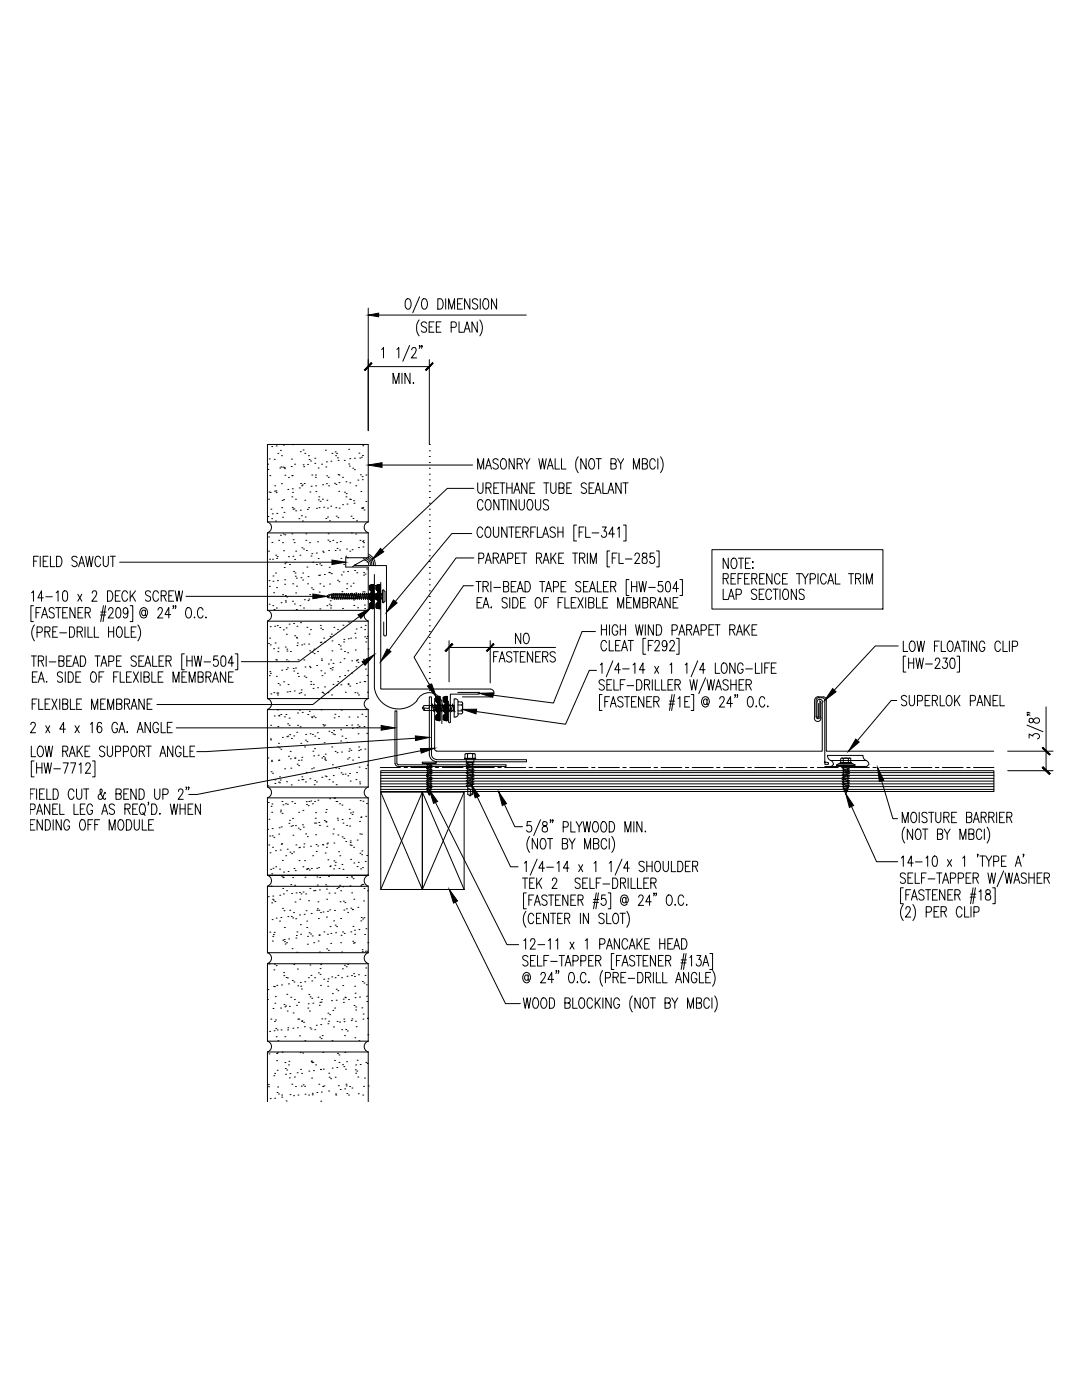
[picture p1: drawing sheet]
<svg xmlns="http://www.w3.org/2000/svg" width="216mm" height="279mm" viewBox="0 0 216 279" stroke-linecap="round" stroke-linejoin="round" font-family="sans-serif">
<g fill="none" stroke="#000" stroke-width=".2">
<path d="M81.1 59.7l.2-.1a1.01 1.01 0 0 1 .6 1.6 .57 .57 0 0 1-.7 .5 .57 .57 0 0 1-.4-.8 1.35 1.35 0 0 1 .3-1.2zM83.7 59.2l-1.3 3.2M84.4 59.7l.1-.1a1.01 1.01 0 0 1 .7 1.6 .51 .51 0 0 1-.5 .5 .51 .51 0 0 1-.5-.5l-.1-.8zM87.4 59.6h.5a1.23 1.23 0 0 1 0 2.1h-.5zM88.9 59.6v2.1M92.3 59.6h-1v2.1h1M93.8 59.6v2.1l-1.1-2.1v2.1M95.3 59.9a.53 .53 0 0 0-.7-.3 .53 .53 0 0 0-.3 .7l.9 .5a.55 .55 0 0 1-.1 .9 .55 .55 0 0 1-.8-.3M95.8 59.6v2.1M96.6 59.7l.2-.1a.9 .9 0 0 1 .7 1.3 .62 .62 0 0 1-.6 .8 .62 .62 0 0 1-.6-.8v-.5zM99.1 59.6v2.1l-1-2.1v2.1M73.5 61.5v24.5"/>
<path d="M73.5 73.2h12.2M75.6 62.9h29.4M76.1 69.7l.4-.3v2M78.4 76.6v-2.1l.6 2.1 .6-2.1v2.1M79.2 69.7l.4-.3v2M80.2 74.5v2.1M81.7 68.9l-1.3 3.2M81.8 74.5v2.1l-1-2.1v2.1M82.2 69.8l.3-.4h.4l.1 .3a2.65 2.65 0 0 1-.9 1.7h1M82.5 76.3v.3zM83.6 63.9a2.71 2.71 0 0 0 0 3.1M83.8 69.1h-.2l.1-.2 .1 .2-.2 .4"/>
<path d="M84.2 69.1h-.1v-.2l.1 .3-.1 .3M85.1 64.5a.53 .53 0 0 0-.7-.3 .53 .53 0 0 0-.3 .8l.9 .4a.57 .57 0 0 1-.1 .9 .57 .57 0 0 1-.8-.3M85.6 65.2h.6M85.7 71.8v16.9M86.6 64.2h-1v2.1h1M87.1 65.2h.6M88 64.2h-.9v2.1h.9M89.5 61.7v-2.1l.6 2.1 .6-2.1v2.1M90 65.3h.7l.2-.1 .1-.2a.52 .52 0 0 0-.3-.8h-.7v2.1M91.3 60.6h.6M91.6 64.2v2.1h.9M92.6 66.3l.6-2.1 .6 2.1"/>
<path d="M92.8 65.6h.8M95.2 64.2v2.1l-1-2.1v2.1M95.7 63.9a2.71 2.71 0 0 1 0 3.1M53.4 92.6h.1M53.5 93.7h.1M53.6 99.6h.1M53.7 98.2h.1M53.7 91.6h.1M53.8 94.9h.1M53.9 98.3h.1M54.2 89.1h.1M54.7 91.7h.1"/>
<path d="M54.8 98h.1M54.8 97h.1M55.1 98h.1M55.1 89h.1M55.1 98.3h.1M55.4 90.5h.1M55.8 93.4h.1M56 89.9h.1M56 93.2h.1M56.2 96.5h.1M56.2 90.9h.1M56.3 99.9h.1"/>
<path d="M56.4 93.2h.1M56.5 88.8h.1M56.6 99.7h.1M56.7 93.3h.1M56.8 93.5h.1M56.8 94.8h.1M57.4 97.7h.1M57.6 95.3h.1M58.1 93.1h.1M58.2 91.6h.1M58.2 94.9h.1M58.2 99.2h.1"/>
<path d="M58.3 94.9h.1M58.3 97.6h.1M58.4 98.3h.1M58.4 88.7h.1M58.8 92.6h.1M59 99.6h.1M59.7 97.4h.1M59.9 90.1h.1M60 96.5h.1M60.2 97h.1M60.3 96.8h.1M60.5 89.8h.1"/>
<path d="M60.5 92.8h.1M60.6 93.1h.1M60.7 96.5h.1M60.8 99.8h.1M60.8 90.5h.1M61.4 92.7h.1M61.5 90.9h.1M61.7 91.7h.1M61.8 98.2h.1M62 92h.1M62.1 97h.1M62.2 94.8h.1"/>
<path d="M62.8 91.5h.1M62.8 92.5h.1M62.9 94.8h.1M62.9 95.3h.1M63 97h.1M63 98.1h.1M63.5 93.4h.1M63.5 99.8h.1M63.6 99.2h.1M64.2 92.6h.1M64.3 99.6h.1M64.4 96.7h.1"/>
<path d="M64.9 89.8h.1M65 93.2h.1M65.1 96.5h.1M65.1 92.2h.1M65.2 95h.1M65.2 99.8h.1M65.5 95.3h.1M65.6 97h.1M66 92h.1M66.2 90.5h.1M66.7 96.4h.1M66.9 90.2h.1"/>
<path d="M67 90.9h.1M67 96.7h.1M67.2 90.5h.1M67.3 91.4h.1M67.5 94.7h.1M67.5 91.9h.1M67.6 98.1h.1M67.6 96.3h.1M67.6 94.8h.1M68.4 95.3h.1M68.7 91.9h.1M68.7 98.2h.1"/>
<path d="M69 96.2h.1M69 99.2h.1M69.1 98.5h.1M69.6 89.7h.1M69.6 92.6h.1M69.7 93h.1M69.8 99.6h.1M69.8 96.4h.1M69.8 91.5h.1M69.9 99.7h.1M70.4 93.4h.1M70.6 99.9h.1"/>
<path d="M70.7 91.5h.1M70.7 93.7h.1M71 97h.1M71.4 95.8h.1M71.6 90.4h.1M71.8 91.4h.1M71.9 94.8h.1M72 98.1h.1M72.1 91.2h.1M72.2 95.1h.1M72.3 95.7h.1M72.3 90.9h.1"/>
<path d="M72.4 89h.1M73 94.8h.1M76.2 92.8h18.1M85.7 88.7h.1M85.7 90h.1M85.7 91.1h.1M85.7 92.3h.1M85.7 93.4h.1M85.7 94.6h.1M85.7 95.8h.1M85.7 97h.1M85.7 98.1h.1"/>
<path d="M85.7 99.3h.1M94.6 97.5h-5.3l-13.1 12.3M95.3 96.4v1.5a.55 .55 0 0 0 .9 .5l.2-.5v-1.5M95.3 93.6v-2.1l.6 2.1 .6-2.1v2.1M96.9 93.6l.6-2.1 .6 2.1M97 97.4h.6a.55 .55 0 0 0 .4-.5 .55 .55 0 0 0-.4-.5h-.6v2.1M97.1 99.8l.2-.1a.88 .88 0 0 1 .7 1.3 .58 .58 0 0 1-.4 .8 .58 .58 0 0 1-.7-.5l-.1-.8zM97.1 92.9h.8M97.5 97.4l.5 1.1M98.5 97.4h.6M99.4 91.8a.53 .53 0 0 0-.7-.3 .53 .53 0 0 0-.2 .8l.8 .4a.55 .55 0 0 1-.1 .9 .55 .55 0 0 1-.8-.3M99.5 96.4h-1v2.1h1"/>
<path d="M99.6 99.7v2.1l-1.1-2.1v2.1M99.7 96.4h1M99.9 99.7h1.1M100.1 91.7l.2-.2a.9 .9 0 0 1 .7 1.4 .62 .62 0 0 1-.6 .7 .62 .62 0 0 1-.5-.7v-.6zM100.2 96.4v2.1M100.4 99.7v2.1M101.1 97.4h1.1M101.1 96.4v2.1M101.3 99.7v2.1M102.2 96.4v2.1M102.5 98.5l.7-2.1 .5 2.1M102.6 91.5v2.1l-1-2.1v2.1"/>
<path d="M102.8 97.8h.7M103 99.7v2.1l-1.1-2.1v2.1M103.2 92.6l.9-.2 .2-.3-.1-.3-.3-.3h-.7v2.1M103.6 99.7l.1 1.8a.48 .48 0 0 0 .4 .3 .48 .48 0 0 0 .4-.3l.1-1.8M103.7 92.6l.6 1M104.5 91.5l.6 1.1v1M105.1 96.4v2.1l-1-2.1v2.1M105.4 99.8l.2-.1a.99 .99 0 0 1 .6 1.6 .51 .51 0 0 1-.5 .5 .51 .51 0 0 1-.5-.5l-.1-.8zM105.7 97.4h.6M105.7 91.5l-.6 1.1M106.7 96.4h-1v2.1h1M106.8 99.7l.1 1.8a.48 .48 0 0 0 .5 .3 .48 .48 0 0 0 .4-.3l.1-1.8"/>
<path d="M107.5 91.5l.4 2.1 .4-2.1 .3 2.1 .4-2.1M108.5 96.4h1M109 96.4v2.1M109.2 93.6l.6-2.1 .6 2.1M109.5 92.9h.7M109.9 96.4v1.5a.57 .57 0 0 0 .6 .6l.4-.3v-.3v-1.5M110.8 91.5v2.1h.9M111.5 97.4h.7a.55 .55 0 0 0 .4-.5 .55 .55 0 0 0-.4-.5h-.7v2.1h.7a.61 .61 0 0 0 .4-.6 .61 .61 0 0 0-.4-.5M112 91.5v2.1h.9M113.1 97.4h.6M114 96.4h-.9v2.1h.9M115.4 91.2a2.71 2.71 0 0 0 0 3.1"/>
<path d="M117 91.5v2.1l-1.1-2.1v2.1M117 96.7a.53 .53 0 0 0-.7-.3 .53 .53 0 0 0-.2 .7l.6 .4a.57 .57 0 0 1 .2 .9 .57 .57 0 0 1-.9-.2M117.5 97.4h.6M117.8 91.7l.1-.2a.9 .9 0 0 1 .7 1.4v.2a.51 .51 0 0 1-.8 .4l-.3-.6v-.6zM118.5 96.4h-1v2.1h1M118.7 98.5l.6-2.1 .6 2.1M118.9 97.8h.8M118.9 91.5h1.1M119.5 91.5v2.1M120.3 96.4v2.1h.9M121.3 98.5l.6-2.1 .6 2.1M121.6 97.8h.7"/>
<path d="M121.9 92.6l.9-.2 .2-.3-.1-.3-.3-.3h-.7v2.1h.7l.3-.2 .1-.5-.4-.3M123.3 91.5l.6 1.1v1M123.9 96.4v2.1l-1-2.1v2.1M124.3 96.4h1M124.4 91.5l-.5 1.1M124.8 96.4v2.1M126.4 93.6v-2.1l.6 2.1 .6-2.1v2.1M128.2 92.6l.9-.2 .1-.3-.1-.4-.9-.2v2.1l.9-.1 .1-.6-.1-.3h-.3M130.8 92a.58 .58 0 0 0-.8-.5 .58 .58 0 0 0-.3 .8 1.13 1.13 0 0 0 .4 1.3 .53 .53 0 0 0 .7-.5M131.3 91.5v2.1M131.8 91.2a2.71 2.71 0 0 1 0 3.1M6.3 118.3l.4-.4v2.1"/>
<path d="M6.7 112h.6M7.6 111h-.9v2.1M8 111v2.1M8.6 112h.6M8.7 119.3h-1.1l.7-1.4v2.1M9.1 119.1h1.3M9.6 111h-1v2.1h1M10.1 111v2.1h.9M11.2 118.3l.4-.4v2.1M11.3 111h.5a1.27 1.27 0 0 1 0 2.1h-.5zM12.7 118l.4-.1a.94 .94 0 0 1 .4 1.2l-.2 .8-.4 .1a.94 .94 0 0 1-.4-1.2zM15.4 111.3a.52 .52 0 0 0-.7-.3 .52 .52 0 0 0-.3 .7l.7 .4a.57 .57 0 0 1 .2 .9 .57 .57 0 0 1-1-.2"/>
<path d="M15.5 118.6l.8 1.4M15.7 113.1l.6-2.1 .6 2.1M15.9 112.4h.8M16.3 118.6l-.8 1.4M17.1 111l.4 2.1 .4-2.1 .3 2.1 .4-2.1M18.4 118.4l.3-.5 .5 .1 .1 .3a2.43 2.43 0 0 1-1 1.7h1.1M20.1 111.5a.51 .51 0 0 0-.9-.4 1.43 1.43 0 0 0 .2 2 .58 .58 0 0 0 .7-.5M20.6 111v1.5a.51 .51 0 0 0 .3 .5 .51 .51 0 0 0 .5 0l.2-.5v-1.5M21.4 117.9a1.07 1.07 0 0 1 1.1 .6 1.07 1.07 0 0 1-.2 1.2l-.3 .3h-.6zM22 111h1M22.5 111v2.1M23 118.9h.6"/>
<path d="M23.9 112.2h42.3M24 117.9h-1v2.1h1M25.5 118.4a.53 .53 0 0 0-.6-.5 .53 .53 0 0 0-.5 .5v1.1a.53 .53 0 0 0 .5 .5 .53 .53 0 0 0 .6-.5M26 117.9v2.1M26.4 118.8l.6 1.2M27 117.9l-1 1.4M30 118.2a.53 .53 0 0 0-.5-.3 .53 .53 0 0 0-.5 .5l.2 .3 .7 .4a.55 .55 0 0 1-.1 .9 .55 .55 0 0 1-.8-.3M31.6 118.4a.51 .51 0 0 0-.5-.5 .51 .51 0 0 0-.5 .5v1.1a.51 .51 0 0 0 .3 .4 .51 .51 0 0 0 .5 0l.2-.4M32.2 118.9h.6a.5 .5 0 0 0 .4-.5 .5 .5 0 0 0-.4-.5h-.6v2.1M32.7 118.9l.5 1.1M33.7 118.9h.6M34.7 117.9h-1v2.1h1"/>
<path d="M35 117.9l.3 2.1 .4-2.1 .4 2.1 .3-2.1M37.1 119h25.3M53.4 104.2a1.12 1.12 0 0 1 .8 1 1.12 1.12 0 0 1-.8 1.1M53.4 104.2v-15.5h20.1v15.5M53.4 106.4h20.1v4.9h-4.5v1.9h4.5v8.6h-20.1zM53.4 104.2h20.1M53.5 103.1h.1M53.6 107.2h.1M53.6 110h.1M53.7 115.9h.1M53.7 117h.1M53.8 111.6h.1"/>
<path d="M54 101.6h.1M54.2 103.5h.1M54.3 108.3h.1M54.3 102.5h.1M54.4 111.6h.1M54.5 114.9h.1M54.5 116h.1M54.6 118.3h.1M55 104h.1M55 114.4h.1M55 110.8h.1M55.2 111.4h.1"/>
<path d="M55.2 117.3h.1M55.2 102.5h.1M55.3 111.1h.1M55.4 115.9h.1M55.6 107.8h.1M56 106.8h.1M56.2 101.3h.1M56.4 103.2h.1M56.4 108.3h.1M56.4 118.7h.1M56.5 106.6h.1M56.6 109.9h.1"/>
<path d="M56.7 102.2h.1M56.7 113.3h.1M56.8 116.6h.1M56.8 115.7h.1M56.8 106.7h.1M56.8 112.5h.1M56.9 119.9h.1M56.9 118.8h.1M57 112.2h.1M57.2 119.1h.1M57.6 111.1h.1M57.8 112.7h.1"/>
<path d="M58.2 106.5h.1M58.3 101.3h.1M58.4 120h.1M58.4 116.5h.1M58.4 101.6h.1M58.4 111h.1M58.5 107.7h.1M58.6 114.1h.1M58.7 101.6h.1M58.7 108.3h.1M58.8 111.6h.1M58.9 114.4h.1"/>
<path d="M58.9 115h.1M59 118.3h.1M59 102h.1M59 110h.1M59.1 115.4h.1M59.2 117h.1M59.6 103.5h.1M59.8 110.8h.1M59.9 101.8h.1M60.1 115.3h.1M60.1 102.9h.1M60.2 109.3h.1"/>
<path d="M60.4 104h.1M60.4 114.4h.1M60.4 115.8h.1M60.6 109.6h.1M60.7 119.7h.1M60.9 103.2h.1M61 106.5h.1M61 107.8h.1M61.1 109.9h.1M61.2 113.2h.1M61.3 101.7h.1M61.4 116.5h.1"/>
<path d="M61.5 119.9h.1M61.5 115.1h.1M61.6 101.3h.1M61.6 119.6h.1M61.8 108.3h.1M61.8 118.7h.1M62 111h.1M62.1 117.3h.1M62.2 110.5h.1M62.4 112.2h.1M62.4 117.6h.1M63.1 119.4h.1"/>
<path d="M63.1 110.4h.1M63.1 101.4h.1M63.1 112.7h.1M63.4 108.1h.1M63.5 111.5h.1M63.6 114.8h.1M63.7 101.3h.1M63.7 118.2h.1M63.8 114.8h.1M63.8 112.5h.1M63.8 116.5h.1M63.9 100h.1"/>
<path d="M64 119h.1M64.1 112.8h.1M64.4 110h.1M64.5 110.2h.1M64.5 117h.1M64.6 101.2h.1M64.7 114.7h.1M65 103.5h.1M65.3 103.2h.1M65.3 101.4h.1M65.3 119.2l.9 .1M65.4 119.1h.1"/>
<path d="M65.4 107.8h.1M65.5 106.5h.1M65.6 109.9h.1M65.6 114.2h.1M65.6 119.1l-.3-.1 .1 .2M65.6 118.7h.5M65.6 118.7l-.4 .3 .1 .2M65.6 118.7l.1 .3M65.7 113.2h.1M65.7 103.9h.1M65.8 116.6h.1M65.8 114.3h.1"/>
<path d="M65.8 108.1h.1M65.9 119.9h.1M66 101h.1M66.1 114.5h.1M66.1 118.5l.3 .9-.1 .1-.3-.9zM66.2 118.7h.2M66.3 118.9h.1M66.4 119.3h.2M66.4 107.8h.1M66.5 118.4l.3 1-.1 .2-.3-1zM66.6 118.7h.2M66.7 119.3h.3"/>
<path d="M66.9 109.9h.1M66.9 118.4l.3 1-.1 .2-.3-1zM67 118.7h.2M67 101.3h.1M67.1 103h.1M67.1 119.3h.3M67.2 108.3h.1M67.2 118.7h.1M67.3 109.4h.1M67.3 118.4l.2 1v.2l-.3-1zM67.3 115.8h.1M67.4 118.7h.2"/>
<path d="M67.4 103.3h.1M67.5 119.3h.3M67.6 116.1h.1M67.7 101.4h.1M67.7 118.4l.3 1-.1 .2-.3-1zM67.7 118.8h.1M67.8 109.8h.1M67.8 118.7h.2M67.8 112.2h.1M67.9 108.1h.1M67.9 119.3h.3M68 111.4h.1"/>
<path d="M68.1 118.4l.3 1-.1 .2-.3-1zM68.1 114.7h.1M68.1 118.7h.3M68.2 118.1h.1M68.3 119.3h.3M68.4 100.7h.1M68.4 118.4l.3 1v.2l-.3-1zM68.5 114.1h.1M68.5 118.7h.3M68.6 112.6h.1M68.7 119.3h.2M68.8 118.4l.3 1-.1 .2-.3-1z"/>
<path d="M68.9 118.7h.3M69 111h.1M69.1 119.3h.2M69.2 109.6h.1M69.2 117.5h.1M69.2 116.5h.1M69.2 118.4l.3 1-.1 .2-.3-1zM69.2 100.6h.1M69.3 111.3h.1M69.3 118.7h.2M69.4 114.1h.1M69.5 119.3h.2"/>
<path d="M69.6 118.4l.3 1-.1 .2-.3-1zM69.7 118.7h.3M69.8 110h.1M69.8 119.3h.3M70 117h.1M70 118.4l.3 1-.1 .2-.3-1zM70 103h.1M70 118.4h.1M70.1 118.7h.2M70.1 106.4h.1M70.3 109.7h.1M70.3 119.3h.2"/>
<path d="M70.3 113h.1M70.4 118.4l.3 1-.1 .2-.3-1zM70.4 103.5h.1M70.5 116.4h.1M70.5 118.7h.2M70.6 119.7h.1M70.6 100.4h.1M70.6 119.3h.3M70.8 113.8h.1M70.8 118.4l.3 1-.1 .2-.3-1zM70.8 112.7h.1M70.9 118.7h.2"/>
<path d="M70.9 119.1h.1M71 118.3h.1M71 106.6h.1M71 119.3h.3M71.1 103.9h.1M71.1 118.4l.3 1v.2l-.3-1zM71.2 114.3h.1M71.2 119.4h.1M71.2 118.7h.3M71.4 119.3h.3M71.5 109.3h.1M71.5 118.4l.3 1-.1 .2-.3-1z"/>
<path d="M71.6 118.7h.3M71.8 119.3h.2M71.8 107.8h.1M71.9 118.4l.3 1-.1 .2-.3-1zM72 118.7h.3M72.1 101.4h.1M72.2 119.3h.2M72.3 101.5h.1M72.3 108.1h.1M72.3 118.4l.3 1-.1 .2-.3-1zM72.4 118.1h.1M72.4 101.3h.1"/>
<path d="M72.4 109.1h.1M72.4 118.7h.3M72.5 111.4h.1M72.5 107.9h.1M72.5 114.8h.1M72.5 108.3h.1M72.5 114.3h.1M72.6 118.7h.1M72.6 119.3h.2M72.6 101.8h.1M72.7 118.1h.1M72.7 118.4l.3 1-.1 .2-.3-1z"/>
<path d="M72.8 111.8l.6 .3 .2 .6M72.8 118.7h.3M72.8 114.6h.1M73 119.3h.2M73 100.1h.1M73.1 111.5a1.12 1.12 0 0 1 .8 1.3M73.1 118.4l.3 1-.1 .2-.3-1zM73.1 113.6h.1M73.2 111.4l-2.6 1.5h6.5v13.8l-.3 .2-.2-.2v-2.6M73.2 118.7h.2M73.2 112.2h.1M73.3 111.3a1.42 1.42 0 0 1 .9 1.5"/>
<path d="M73.3 119.3h.3M73.5 118.4l.3 1-.1 .2-.3-1zM73.5 104.2a1.12 1.12 0 0 0-.8 1 1.12 1.12 0 0 0 .8 1.1M73.5 111a1.76 1.76 0 0 1 1 1.9M73.5 110.6a2.1 2.1 0 0 1 1.4 2.3M73.6 118.7h.2M73.7 116.9l.7-.3v4.9l-.7-.2v-.8l.5-.5-.5-.5v-.9l.5-.5-.5-.5zM73.7 119.1h.1M73.7 119.2h.1M73.7 119.3h.1M73.7 119.4h.1M73.7 119.5h.1"/>
<path d="M73.7 119h.1M73.7 118.9h.1M73.7 118.8h.1M73.7 118.7h.1M73.7 118.6h.1M73.7 117.7h.1M73.7 117.6h.1M73.7 117.5h.1M73.7 117.4h.1M73.7 117.3h.1M73.7 117.2h.1M73.7 117.1h.1"/>
<path d="M73.7 117h.1M73.7 116.9h.1M73.7 119.3h.3M73.8 119.1h.1M73.8 119.2h.1M73.8 119.4h.1M73.8 119.5h.1M73.8 119.6h.1M73.8 118.9h.1M73.8 118.8h.1M73.8 118.7h.1M73.8 118.5h.1"/>
<path d="M73.8 117.7h.1M73.8 117.5h.1M73.8 117.4h.1M73.8 117.3h.1M73.8 117.2h.1M73.8 117h.1M73.8 116.9h.1M73.8 119.3h.1M73.8 119h.1M73.8 118.6h.1M73.8 117.6h.1M73.8 117.1h.1"/>
<path d="M73.8 116.8h.1M73.9 119.1h.1M73.9 119.3h.1M73.9 119.5h.1M73.9 119.6h.1M73.9 119h.1M73.9 118.9h.1M73.9 118.8h.1M73.9 118.6h.1M73.9 117.7h.1M73.9 117.6h.1M73.9 117.4h.1"/>
<path d="M73.9 117.3h.1M73.9 117.2h.1M73.9 117.1h.1M73.9 116.9h.1M73.9 118.4l.3 1-.1 .2-.3-1zM73.9 119.2h.1M73.9 119.4h.1M73.9 119.7h.1M73.9 118.7h.1M73.9 118.5h.1M73.9 118.4h.1M73.9 117.8h.1"/>
<path d="M73.9 117.5h.1M73.9 117h.1M73.9 116.8h.1M73.9 118.7h.3M74 119.1h.1M74 119.2h.1M74 119.3h.1M74 119.4h.1M74 119.5h.1M74 119.6h.1M74 119.7h.1M74 119.8h.1"/>
<path d="M74 119h.1M74 118.9h.1M74 118.8h.1M74 118.7h.1M74 118.6h.1M74 118.5h.1M74 118.4h.1M74 117.9h.1M74 117.8h.1M74 117.7h.1M74 117.6h.1M74 117.5h.1"/>
<path d="M74 117.4h.1M74 117.3h.1M74 117.2h.1M74 117.1h.1M74 117h.1M74 116.9h.1M74 119.9h.1M74 118.3h.1M74 116.7h.1M74.1 119.1h.1M74.1 119.3h.1M74.1 119.4h.1"/>
<path d="M74.1 119.5h.1M74.1 119.6h.1M74.1 119.8h.1M74.1 119h.1M74.1 118.9h.1M74.1 118.8h.1M74.1 118.6h.1M74.1 118.5h.1M74.1 118.4h.1M74.1 118h.1M74.1 117.8h.1M74.1 117.7h.1"/>
<path d="M74.1 117.6h.1M74.1 117.4h.1M74.1 117.3h.1M74.1 117.2h.1M74.1 117.1h.1M74.1 116.9h.1M74.1 116.8h.1M74.1 119.2h.1M74.1 119.7h.1M74.1 119.9h.1M74.1 118.7h.1M74.1 118.3h.1"/>
<path d="M74.1 117.9h.1M74.1 117.5h.1M74.1 117h.1M74.1 116.7h.1M74.1 119.3h.3M74.2 119.1h.1M74.2 119.2h.1M74.2 119.4h.1M74.2 119.5h.1M74.2 119.6h.1M74.2 119.7h.1M74.2 119.9h.1"/>
<path d="M74.2 120h.1M74.2 118.9h.1M74.2 118.8h.1M74.2 118.7h.1M74.2 118.5h.1M74.2 118.4h.1M74.2 118.3h.1M74.2 118.2h.1M74.2 118h.1M74.2 117.9h.1M74.2 117.8h.1M74.2 117.5h.1"/>
<path d="M74.2 117.3h.1M74.2 117.2h.1M74.2 117h.1M74.2 116.9h.1M74.2 116.7h.1M74.2 119.3h.1M74.2 119.8h.1M74.2 119h.1M74.2 118.6h.1M74.2 118.1h.1M74.2 117.7h.1M74.2 117.6h.1"/>
<path d="M74.2 117.4h.1M74.2 117.1h.1M74.2 118.4l.3 1v.2l-.3-1zM74.3 119.1h.1M74.3 119.2h.1M74.3 119.3h.1M74.3 119.4h.1M74.3 119.5h.1M74.3 119.6h.1M74.3 119.7h.1M74.3 119.8h.1M74.3 119.9h.1"/>
<path d="M74.3 120h.1M74.3 119h.1M74.3 118.9h.1M74.3 118.8h.1M74.3 118.7h.1M74.3 118.6h.1M74.3 118.5h.1M74.3 118.4h.1M74.3 118.3h.1M74.3 118.2h.1M74.3 118.1h.1M74.3 118h.1"/>
<path d="M74.3 117.9h.1M74.3 117.8h.1M74.3 117.7h.1M74.3 117.6h.1M74.3 117.5h.1M74.3 117.4h.1M74.3 117.3h.1M74.3 117.2h.1M74.3 117.1h.1M74.3 117h.1M74.3 116.9h.1M74.3 116.7h.1"/>
<path d="M74.3 116.8h.1M74.4 119.1h.1M74.4 119.2h.1M74.4 119.4h.1M74.4 119.5h.1M74.4 119.6h.1M74.4 119.7h.1M74.4 119.9h.1M74.4 120h.1M74.4 118.9h.1M74.4 118.8h.1M74.4 118.7h.1"/>
<path d="M74.4 118.5h.1M74.4 118.4h.1M74.4 118.3h.1M74.4 118.2h.1M74.4 118h.1M74.4 117.9h.1M74.4 117.8h.1M74.4 117.7h.1M74.4 117.5h.1M74.4 117.4h.1M74.4 117.3h.1M74.4 117.2h.1"/>
<path d="M74.4 117h.1M74.4 116.9h.1M74.4 116.7h.1M74.4 118.7h.2M74.5 119.3h.2M74.7 118.4l.3 1-.1 .2-.3-1zM74.7 114.7v22.5M74.7 118.7h.3M74.9 119.3h.3M75 116.9l.7-.3v4.9l-.7-.2v-.8l.5-.5-.5-.5v-.9l.5-.5-.5-.5zM75 119.1h.1M75 119.2h.1"/>
<path d="M75 119.4h.1M75 119.5h.1M75 118.9h.1M75 118.8h.1M75 118.7h.1M75 117.7h.1M75 117.5h.1M75 117.4h.1M75 117.3h.1M75 117.2h.1M75 117h.1M75 116.9h.1"/>
<path d="M75 118.4l.3 1v.2l-.3-1zM75.1 119.1h.1M75.1 119.2h.1M75.1 119.3h.1M75.1 119.4h.1M75.1 119.5h.1M75.1 119.6h.1M75.1 119h.1M75.1 118.9h.1M75.1 118.8h.1M75.1 118.7h.1M75.1 118.6h.1"/>
<path d="M75.1 118.5h.1M75.1 117.7h.1M75.1 117.6h.1M75.1 117.5h.1M75.1 117.4h.1M75.1 117.3h.1M75.1 117.2h.1M75.1 117.1h.1M75.1 117h.1M75.1 116.9h.1M75.1 116.8h.1M75.1 118.7h.3"/>
<path d="M75.2 119.1h.1M75.2 119.2h.1M75.2 119.4h.1M75.2 119.5h.1M75.2 119.6h.1M75.2 118.9h.1M75.2 118.8h.1M75.2 118.7h.1M75.2 118.5h.1M75.2 117.8h.1M75.2 117.7h.1M75.2 117.5h.1"/>
<path d="M75.2 117.4h.1M75.2 117.3h.1M75.2 117.2h.1M75.2 117h.1M75.2 116.9h.1M75.2 119.3h.1M75.2 119.7h.1M75.2 119h.1M75.2 118.6h.1M75.2 118.4h.1M75.2 117.6h.1M75.2 117.1h.1"/>
<path d="M75.3 119.1h.1M75.3 119.3h.1M75.3 119.5h.1M75.3 119.6h.1M75.3 119h.1M75.3 118.9h.1M75.3 118.8h.1M75.3 118.6h.1M75.3 117.8h.1M75.3 117.7h.1M75.3 117.6h.1M75.3 117.4h.1"/>
<path d="M75.3 117.3h.1M75.3 117.2h.1M75.3 117.1h.1M75.3 116.9h.1M75.3 119.2h.1M75.3 119.4h.1M75.3 119.7h.1M75.3 118.7h.1M75.3 118.5h.1M75.3 118.4h.1M75.3 117.9h.1M75.3 117.5h.1"/>
<path d="M75.3 117h.1M75.3 119.3h.3M75.3 119.8h.1M75.3 119.9h.1M75.3 118.3h.1M75.3 116.7h.1M75.4 119.1h.1M75.4 119.3h.1M75.4 119.4h.1M75.4 119.5h.1M75.4 119.6h.1M75.4 119.8h.1"/>
<path d="M75.4 119h.1M75.4 118.9h.1M75.4 118.8h.1M75.4 118.6h.1M75.4 118.5h.1M75.4 118.4h.1M75.4 118h.1M75.4 117.8h.1M75.4 117.7h.1M75.4 117.6h.1M75.4 117.4h.1M75.4 117.3h.1"/>
<path d="M75.4 117.2h.1M75.4 117.1h.1M75.4 116.9h.1M75.4 116.8h.1M75.4 119.2h.1M75.4 119.7h.1M75.4 119.9h.1M75.4 118.7h.1M75.4 118.3h.1M75.4 117.9h.1M75.4 117.5h.1M75.4 117h.1"/>
<path d="M75.4 116.7h.1M75.4 118.4l-.1 .2 .3 1M75.4 118.4l.3 1-.1 .2M75.5 119.1h.1M75.5 119.2h.1M75.5 119.3h.1M75.5 119.4h.1M75.5 119.5h.1M75.5 119.6h.1M75.5 119.7h.1M75.5 119.8h.1M75.5 119.9h.1"/>
<path d="M75.5 120h.1M75.5 119h.1M75.5 118.9h.1M75.5 118.8h.1M75.5 118.7h.1M75.5 118.6h.1M75.5 118.5h.1M75.5 118.4h.1M75.5 118.3h.1M75.5 118.2h.1M75.5 118h.1M75.5 117.9h.1"/>
<path d="M75.5 117.8h.1M75.5 117.7h.1M75.5 117.6h.1M75.5 117.5h.1M75.5 117.4h.1M75.5 117.3h.1M75.5 117.2h.1M75.5 117.1h.1M75.5 117h.1M75.5 116.9h.1M75.5 116.7h.1M75.5 118.1h.1"/>
<path d="M75.5 116.8h.1M75.5 118.7h.3M75.6 119.1h.1M75.6 119.2h.1M75.6 119.4h.1M75.6 119.5h.1M75.6 119.6h.1M75.6 119.7h.1M75.6 119.9h.1M75.6 120h.1M75.6 118.9h.1M75.6 118.8h.1"/>
<path d="M75.6 118.7h.1M75.6 118.5h.1M75.6 118.4h.1M75.6 118.3h.1M75.6 118.2h.1M75.6 118h.1M75.6 117.9h.1M75.6 117.8h.1M75.6 117.5h.1M75.6 117.3h.1M75.6 117.2h.1M75.6 117h.1"/>
<path d="M75.6 116.9h.1M75.6 116.7h.1M75.6 119.3h.1M75.6 119.8h.1M75.6 119h.1M75.6 118.6h.1M75.6 118.1h.1M75.6 117.7h.1M75.6 117.6h.1M75.6 117.4h.1M75.6 117.1h.1M75.7 119.1h.1"/>
<path d="M75.7 119.2h.1M75.7 119.4h.1M75.7 119.5h.1M75.7 119.6h.1M75.7 119.7h.1M75.7 119.9h.1M75.7 120h.1M75.7 118.9h.1M75.7 118.8h.1M75.7 118.7h.1M75.7 118.5h.1M75.7 118.4h.1"/>
<path d="M75.7 118.3h.1M75.7 118.2h.1M75.7 118h.1M75.7 117.9h.1M75.7 117.8h.1M75.7 117.7h.1M75.7 117.5h.1M75.7 117.4h.1M75.7 117.3h.1M75.7 117.2h.1M75.7 117h.1M75.7 116.9h.1"/>
<path d="M75.7 116.7h.1M75.7 119.3h.2M75.8 118.4l.3 1-.1 .2-.3-1zM75.9 118.7h.2M76 116.2v21.3h21.8M76.1 119.3h.2M76.3 118.7h.1M76.3 118.8l-.1-.4-.1 .2 .2 .7M76.4 117.7l.4 .3v2l-.3 .3zM76.4 117.7l-.1 .2v2.3l.1 .1M85.7 100.4h.1M85.7 101.6h.1"/>
<path d="M85.7 102.8h.1M85.7 103.9h.1M85.7 105.1h.1M85.7 106.3h.1M85.7 107.4h.1M85.7 108.6h.1M85.7 109.7h.1M85.7 110.9h.1M85.7 112.1h.1M85.7 113.3h.1M85.7 114.4h.1M85.7 115.6h.1"/>
<path d="M85.7 116.7h.1M85.7 117.9h.1M85.7 119.1h.1M94.1 106.5h-3.9l-11.3 13.5M94.4 116.9h-1.9l-9.9 14.3 3.1 5.5M94.6 111.4h-3.6l-13.4 18.4M95 116h1M95.5 116v2.1M95.5 111.5h.7a.58 .58 0 0 0 .4-.6 .58 .58 0 0 0-.4-.5h-.7v2.1M96.2 119.3h-1v2h1M96.3 105.7a.53 .53 0 0 0-.5-.6 .53 .53 0 0 0-.5 .6v1.1a.53 .53 0 0 0 .5 .5 .53 .53 0 0 0 .5-.5M96.4 100.2a.58 .58 0 0 0-.7-.5 .58 .58 0 0 0-.4 .8 .88 .88 0 0 0 .7 1.3l.4-.5"/>
<path d="M96.4 117.1l.9-.2 .1-.3v-.3l-.3-.3h-.7v2.1M96.8 112.5l.6-2.1 .6 2.1M96.9 117.1l.5 1M97.1 105.3l.1-.1a.9 .9 0 0 1 .7 1.3v.3a.51 .51 0 0 1-.8 .4l-.3-.7v-.5zM97.1 111.8h.7M97.9 116v2.1M98.4 111.4h.7a.5 .5 0 0 0 .4-.5 .5 .5 0 0 0-.4-.5h-.7v2.1M98.5 105.2v1.5a.55 .55 0 0 0 .2 .5 .55 .55 0 0 0 .6 0l.2-.5v-1.5M98.5 117.2h1.4M98.9 111.4l.6 1.1M99.8 112.5l.6-2.1 .6 2.1M100 111.8h.7"/>
<path d="M100.5 117.1l.9-.2 .1-.3-.1-.4-.9-.2v2.1l.9-.1 .1-.6-.1-.2-.3-.1M101.2 105.2v2l-1.1-2v2M101.2 119.6a.52 .52 0 0 0-.7-.3 .52 .52 0 0 0-.3 .6l.7 .4a.55 .55 0 0 1 .2 .9 .55 .55 0 0 1-.9-.2M101.3 111.5h.7a.58 .58 0 0 0 .4-.6 .58 .58 0 0 0-.4-.5h-.7v2.1M101.5 105.2h1.1M101.7 119.3v2M102 117.1h.6M102.1 105.2v2M102.3 119.3h.6a1.27 1.27 0 0 1 0 2h-.6zM102.9 111.4h.5M102.9 106.2h.6M103 116h-1v2.1h1"/>
<path d="M103.2 118.1l.6-2.1 .6 2.1M103.4 117.4h.8M103.8 110.4h-.9v2.1h.9M103.9 105.2h-1v2h1M104 110.4h1.1M104.3 106.2l.9-.1 .2-.3-.1-.4-.3-.2h-.7v2M104.6 110.4v2.1M104.8 116h.5a1.28 1.28 0 0 1 0 2.1h-.5zM104.8 119.3h-.9v2h.9M104.8 106.2l.6 1M105.9 106.2h.6M106.9 105.2h-1v2"/>
<path d="M107 111.4h.7a.5 .5 0 0 0 .4-.5 .5 .5 0 0 0-.4-.5h-.7v2.1M107.1 119.4l.1-.1a.99 .99 0 0 1 .7 1.5 .58 .58 0 0 1-.7 .5 .58 .58 0 0 1-.4-.8 1.2 1.2 0 0 1 .3-1.1zM107.2 105.2v2h.9M107.6 111.4l.5 1.1M107.7 116h1M108.2 116v2.1M108.3 107.2l.6-2 .6 2M108.4 112.5l.6-2.1 .5 2.1M108.5 106.6h.7M108.6 111.8h.7M108.9 118.1l.6-2.1 .6 2.1M109.1 117.4h.7"/>
<path d="M109.5 100a.52 .52 0 0 0-.7-.3 .52 .52 0 0 0-.3 .7l.8 .5a.55 .55 0 0 1-.1 .9 .55 .55 0 0 1-.8-.3M109.5 119.3h-1v2M109.9 110.4v2.1M110.3 111.3l.6 1.2M110.4 117.2h.7a.58 .58 0 0 0 .4-.6 .58 .58 0 0 0-.4-.6h-.7v2.1M110.8 105.5a.53 .53 0 0 0-.7-.3 .53 .53 0 0 0-.3 .7l.8 .5a.55 .55 0 0 1 0 .8 .55 .55 0 0 1-.8-.3M110.9 110.4l-1 1.4M111.3 106.2h1M111.3 105.2v2M111.5 111.4h.6M112 117.1h.6M112.3 119.3h-.9v2"/>
<path d="M112.3 105.2v2M112.5 110.4h-1v2.1h1M112.7 119.3v2h.9M112.9 116h-.9v2.1h.9M114.2 110.4h1.1M114.8 110.4v2.1M115 119.3h-1v2h1M115 104.8h-.5v3.2h.5M115.3 119.3l1.1 2M115.6 106.2h.5M115.6 111.4h.7a.5 .5 0 0 0 .4-.5 .5 .5 0 0 0-.4-.5h-.7v2.1M115.9 116.3a.51 .51 0 0 0-.7-.2 .51 .51 0 0 0-.2 .7l.6 .4a.52 .52 0 0 1 .3 .6 .52 .52 0 0 1-.6 .3l-.4-.3"/>
<path d="M116.1 111.4l.6 1.1M116.4 119.3l-1.1 2M116.4 117.1h.6M116.5 105.2h-.9v2M116.9 105.2v2h.9M116.9 119.3v2M117.2 110.4v2.1M117.4 116h-1v2.1h1M117.6 118.1l.6-2.1 .6 2.1M117.8 112.5v-2.1l.6 2.1 .6-2.1v2.1M117.8 117.4h.8M118.1 106.4h1.4"/>
<path d="M119 119.3v2h.9M119.2 116v2.1h.9M120.2 105.2h.8l-.5 .8a.59 .59 0 0 1 .5 .9 .59 .59 0 0 1-1 0M120.4 117.1h.6M121.3 119.3h-1v2h1M121.4 116h-1v2.1h1M121.7 110h-.6v3.1h.6M121.9 117.1h.6a.55 .55 0 0 0 .4-.5 .55 .55 0 0 0-.4-.6h-.6v2.1M122.2 111.4h.6M122.4 117.1l.5 1M122.6 106.6h-1.1l.7-1.4v2M123.1 110.4h-.9v2.1"/>
<path d="M123.2 105.6l.4-.4v2M123.5 110.4v2.1h.9M124.4 104.8h.5v3.2h-.5M124.8 111.6h1.3M125.5 115.7h-.5v3.1h.5M126 119.3h-1v2h1M126 117.1h1.1M126 116v2.1M126.7 110.9l.1-.3a.48 .48 0 0 1 .7-.1 .48 .48 0 0 1 0 .7l-.9 1.3h1.1M127.1 116v2.1M127.5 116l.4 2.1 .4-2.1 .3 2.1 .4-2.1M128.3 110.5a.61 .61 0 0 0 0 .6 .61 .61 0 0 0 .6 .3 .59 .59 0 0 1 .2 .8 .59 .59 0 0 1-.9 0l-.1-.1a.69 .69 0 0 1 .7-.9l.2-.1a.46 .46 0 0 0-.2-.7z"/>
<path d="M129.4 117.2h1.4M130.5 110.4h-.8v.8a.65 .65 0 0 1 .9 .1 .65 .65 0 0 1 0 .9 .52 .52 0 0 1-.5 .3 .52 .52 0 0 1-.5-.4M131 110h.5v3.1h-.5M132.2 116h-.8l-.1 .9a.65 .65 0 0 1 1.1 .4 .65 .65 0 0 1-.8 .8l-.3-.4M133 116.2l.4-.2a1.69 1.69 0 0 1 .2 2l-.4 .1a.94 .94 0 0 1-.4-1.2zM133.7 119.3v2l-1-2v2M135.3 119.3h-1v2h1M135.4 117.4h-1.1l.7-1.4v2.1M135.7 115.7h.5v3.1h-.5M142.1 109.7h34.1v11.9h-34.1zM144.3 115.5h.7a.51 .51 0 0 0 .3-.5 .51 .51 0 0 0-.3-.5h-.7v2.1M144.3 117.6v2h.9"/>
<path d="M144.8 115.5l.5 1.1M145.3 111.4v2.1l-1-2.1v2.1M145.3 119.6l.6-2 .6 2M145.6 119h.7M145.9 115.5h.6M146.2 111.5l.1-.1a.99 .99 0 0 1 .7 1.6 .58 .58 0 0 1-.8 .5 .58 .58 0 0 1-.3-.8 1.31 1.31 0 0 1 .3-1.2zM146.8 114.5h-.9v2.1h.9M146.9 118.7h.7a.58 .58 0 0 0 .4-.6 .58 .58 0 0 0-.4-.5h-.7v2M147.3 115.5h.6M147.3 111.4h1.1M147.9 111.4v2.1M148.2 114.5h-.9v2.1"/>
<path d="M148.6 115.5h.6M148.7 112.4h.6M149.5 114.5h-.9v2.1h.9M149.7 111.4h-1v2.1h1M150 115.5h.7a.51 .51 0 0 0 .3-.5 .51 .51 0 0 0-.3-.5h-.7v2.1M150.2 112.1v.2zM150.2 113.3v.2zM150.5 115.5l.5 1.1M151 117.9a.52 .52 0 0 0-.7-.3 .52 .52 0 0 0-.3 .7l.8 .5a.55 .55 0 0 1 0 .8 .55 .55 0 0 1-.9-.2M151.5 118.6h.6M151.6 115.5h.6M152.5 117.6h-1v2h1"/>
<path d="M152.5 114.5h-.9v2.1h.9M154 118.1a.53 .53 0 0 0-.6-.5 .53 .53 0 0 0-.5 .5v1.1a.53 .53 0 0 0 .5 .5 .53 .53 0 0 0 .6-.5M154 114.5v2.1l-1-2.1v2.1M154.2 117.6h1.1M154.8 117.6v2M155.6 115a.51 .51 0 0 0-.5-.5 .51 .51 0 0 0-.5 .5v1a.51 .51 0 0 0 .3 .5 .51 .51 0 0 0 .5 0l.2-.5M155.6 117.6v2M156.2 115.5h.5M156.4 117.7l.2-.1a.9 .9 0 0 1 .7 1.3 .62 .62 0 0 1-.6 .8 .62 .62 0 0 1-.5-.8v-.5zM157.1 114.5h-.9v2.1h.9M158.9 117.6v2l-1-2v2M158.9 114.5h1.1"/>
<path d="M159.5 114.5v2.1M160.1 114.5l.6 1v1.1M160.5 117.9a.52 .52 0 0 0-.7-.3 .52 .52 0 0 0-.3 .7l.8 .5a.55 .55 0 0 1 0 .8 .55 .55 0 0 1-.8-.2M161.3 114.5l-.6 1M161.7 115.6h.6a.58 .58 0 0 0 .4-.6 .58 .58 0 0 0-.4-.5h-.6v2.1M163.2 114.5v2.1M164.9 115a.53 .53 0 0 0-.6-.5 .53 .53 0 0 0-.5 .5v1a.53 .53 0 0 0 .5 .6 .53 .53 0 0 0 .6-.6M165.2 116.6l.6-2.1 .6 2.1M165.4 115.9h.7M166.7 114.5v2.1h.9M169.3 114.5h1M169.8 114.5v2.1"/>
<path d="M170.7 115.5h.7a.5 .5 0 0 0 .4-.5 .5 .5 0 0 0-.4-.5h-.7v2.1M171.2 115.5l.6 1.1M172.3 114.5v2.1M172.9 116.6v-2.1l.6 2.1 .6-2.1v2.1M6.3 130.9h1M6.5 135.1h.6M6.7 120.9h-.5v3.2h.5M6.8 130.9v2.1M6.9 124.7a2.53 2.53 0 0 0 0 3.2M7.2 122.3h.6M7.4 126.2h.7a.58 .58 0 0 0 .4-.5 .58 .58 0 0 0-.4-.6h-.7v2.1M7.4 139.5h-1v2.1"/>
<path d="M7.4 134.1h-.9v2.1h.9M7.6 131.9h.7a.5 .5 0 0 0 .4-.5 .5 .5 0 0 0-.4-.5h-.7v2.1M7.6 136.2l.6-2.1 .6 2.1M7.7 139.5v2.1h.9M7.9 135.5h.7M8.2 121.3h-1v2M8.2 131.9l.5 1.1M8.3 123.3l.6-2 .6 2M8.5 122.7h.8M9 126.1h.6a.51 .51 0 0 0 .4-.5 .51 .51 0 0 0-.4-.5h-.6v2.1M9.2 136.1h.2zM9.2 130.9v2.1"/>
<path d="M9.5 126.1l.5 1.1M9.8 132.1h1.4M10 139.5h-1v2.1h1M10.4 139.5l1 2.1M10.5 126.1h.6M10.8 121.6a.53 .53 0 0 0-.7-.3 .53 .53 0 0 0-.3 .7l.9 .4a.55 .55 0 0 1-.1 .9 .55 .55 0 0 1-.8-.3M11.1 121.3h1.1M11.4 139.5l-1 2.1M11.5 125.1h-1v2.1h1M11.6 121.3v2M11.8 131.9l.8-.1 .1-.7-.3-.2h-.6v2.1h.6l.3-.2v-.7l-.3-.2M11.9 126.3h1.4"/>
<path d="M11.9 139.5v2.1M12.5 134.4a.53 .53 0 0 0-.7-.3 .53 .53 0 0 0-.3 .7l.8 .5a.55 .55 0 0 1 0 .8 .55 .55 0 0 1-.8-.2M12.5 122.3h.6M13 134.1v2.1M13.3 131.9h.6M13.5 121.3h-1v2h1M13.6 134.1h.5a1.28 1.28 0 0 1 0 2.1h-.5zM13.9 125.1h.5a1.28 1.28 0 0 1 0 2.1h-.5zM14 139.5v2.1h1M14.3 130.9h-1v2.1h1M14.5 133l.6-2.1 .6 2.1M14.7 132.3h.7"/>
<path d="M15 121.3v2l-1-2v2M15.1 135.1h.6M15.4 126.1h.7a.5 .5 0 0 0 .4-.5 .5 .5 0 0 0-.4-.5h-.7v2.1M15.6 122.3h.6M15.9 126.1l.6 1.1M16 130.9h.6a1.28 1.28 0 0 1 0 2.1h-.6zM16.1 134.1h-1v2.1h1M16.3 139.5h-1v2.1h1M16.5 121.3h-.9v2h.9M17 125.1v2.1M17 122.3l.9-.2 .1-.6-.4-.2h-.6v2M17.5 122.3l.5 1"/>
<path d="M17.6 125.1v2.1h.8M18.2 134.4l.3-.3a1.01 1.01 0 0 1 .7 1.6 .51 .51 0 0 1-.5 .5 .51 .51 0 0 1-.6-.5v-.8zM18.8 125.1v2.1h.9M19 130.9h1M19.5 130.9v2.1M19.8 135.1h.5M20.1 122.7h1M20.1 122.1h1.1M20.1 133l.6-2.1 .6 2.1M20.3 132.3h.8M20.6 120.9l-.5 3.2M20.7 134.1h-.9v2.1"/>
<path d="M21 139.5h-.9v2.1h.9M21.1 120.9l-.5 3.2M21.7 121.8v-.3a.48 .48 0 0 1 .7-.1 .48 .48 0 0 1 .1 .7l-.9 1.2h1M21.7 126.1h1M21.7 125.1v2.1M21.7 132h.7a.61 .61 0 0 0 .3-.5 .61 .61 0 0 0-.3-.6h-.7v2.1M22.7 125.1v2.1M22.7 135.1h.6M23.3 131.9h.6M23.3 121.4l.4-.1a1.69 1.69 0 0 1 .2 1.9l-.4 .1a.94 .94 0 0 1-.4-1.2zM23.5 125.2l.2-.1a.99 .99 0 0 1 .6 1.6 .58 .58 0 0 1-.7 .5 .58 .58 0 0 1-.4-.8 1.31 1.31 0 0 1 .3-1.2zM23.6 134.1h-.9v2.1"/>
<path d="M24 134.1v2.1h.9M24.2 130.9h-.9v2.1h.9M24.9 125.1v2.1h.9M25.3 135.1h.6M25.5 122a.58 .58 0 0 1-.5 .6 .7 .7 0 0 1-.4-.7 .7 .7 0 0 1 .5-.6l.2 .1a1.91 1.91 0 0 1 0 1.8 .42 .42 0 0 1-.7-.2M26 120.9h.5v3.2h-.5M26.2 126.1h.6M26.2 134.1h-.9v2.1h.9M26.6 134.1l1 2.1M27.2 125.1h-1v2.1h1M27.2 131.2a.52 .52 0 0 0-.7-.3 .52 .52 0 0 0-.3 .7l.8 .5a.55 .55 0 0 1 0 .9 .55 .55 0 0 1-.9-.3M27.5 124.7a2.53 2.53 0 0 1 0 3.2"/>
<path d="M27.6 134.1l-1 2.1M27.7 131.9h.6M28.1 134.1v2.1M28.7 130.9h-1v2.1h1M28.7 135.1l.9-.1 .2-.3-.1-.4-.3-.2h-.7v2.1h.7l.3-.2 .1-.5-.4-.4M28.8 139.5v2.1l-1.1-2.1v2.1M28.9 133l.6-2.1 .6 2.1M29 122.1a.39 .39 0 0 0-.4-.3 .39 .39 0 0 0-.3 .3v.6l.3 .2h.2l.2-.3M29 121.8l.1 1.1a.85 .85 0 0 0 .1-1.4 .88 .88 0 0 0-1.2 .1 .88 .88 0 0 0 0 1.1 .7 .7 0 0 0 .5 .6 .7 .7 0 0 0 .7-.3M29.1 132.3h.8M30.3 134.1v2.1h.9M30.3 139.5h-.9v2.1h.9"/>
<path d="M30.5 130.9v2.1h.9M31.5 121.8l.1-.3a.47 .47 0 0 1 .7-.1 .47 .47 0 0 1 0 .7l-.9 1.2h1.1M31.6 135.1h.6M31.7 131.9h.6M32.5 134.1h-.9v2.1h.9M32.7 130.9h-1v2.1h1M33.1 131.9h.7a.51 .51 0 0 0 .4-.5 .51 .51 0 0 0-.4-.5h-.7v2.1M33.6 131.9l.5 1.1M34.1 122.7h-1.2l.8-1.4v2M34.5 136.2v-2.1l.6 2.1 .6-2.1v2.1M34.7 121l-.1 .1-.1-.1h.2l-.2 .5M35.1 121l-.1 .1v-.1h.1l-.1 .5"/>
<path d="M36.3 135.1h.6M36.8 130.5h-.5v3.2h.5M37.2 121.6l.3-.3a.9 .9 0 0 1 .7 1.3l-.1 .3a.51 .51 0 0 1-.5 .4 .51 .51 0 0 1-.5-.4l-.1-.8zM37.3 134.1h-1v2.1h1M37.3 131.9h1M37.3 130.9v2.1M37.7 136.2v-2.1l.6 2.1 .6-2.1v2.1M38.3 130.9v2.1M38.7 123.2h.2zM38.8 130.9l.3 2.1 .4-2.1 .4 2.1 .3-2.1M39.5 135.1h.7a.55 .55 0 0 0 .3-.5 .55 .55 0 0 0-.3-.5h-.7v2.1h.7l.3-.2v-.7l-.3-.2M40.5 121.8a.51 .51 0 0 0-.8-.4 1.37 1.37 0 0 0 .2 1.9 .52 .52 0 0 0 .6-.4"/>
<path d="M40.7 132.1h1.3M41.1 123.2v.1zM41.1 135.1l.9-.1 .1-.3-.1-.5-.9-.1v2.1M41.6 135.1l.5 1.1M42.4 136.2l.6-2.1 .6 2.1M42.6 135.5h.8M43.5 130.9h-.8l-.1 .9a.66 .66 0 0 1 1.1 .4 .66 .66 0 0 1-.8 .8l-.2-.1-.1-.3M44.3 131l.3-.1a.94 .94 0 0 1 .5 1.2l-.2 .8-.4 .1a.94 .94 0 0 1-.4-1.2zM45 134.1v2.1l-1-2.1v2.1M45.6 135.1h.6M46.6 134.1h-1v2.1h1M46.6 132.3h-1.1l.8-1.4v2.1"/>
<path d="M46.9 130.5h.5v3.2h-.5M53.4 139.4a1.12 1.12 0 0 1 .8 1.1 1.12 1.12 0 0 1-.8 1.1M53.4 121.8a1.12 1.12 0 0 1 .8 1 1.12 1.12 0 0 1-.8 1.1M53.4 139.4v-15.4h20.1v15.4M53.4 139.4h20.1M53.6 128.4h.1M53.7 120.6h.1M53.7 134.8h.1M53.8 127.4h.1M53.8 134h.1M53.9 125.1h.1M53.9 128.7h.1"/>
<path d="M54 134.4h.1M54 138.5h.1M54.4 120.9h.1M54.6 129.5h.1M54.6 138.2h.1M54.7 121.6h.1M54.8 125h.1M54.9 128.3h.1M55 131.7h.1M55.1 135h.1M55.1 121.3h.1M55.2 131.7h.1"/>
<path d="M55.2 138.3h.1M55.3 124.9h.1M55.4 138.7h.1M55.4 138.3h.1M55.4 130.1h.1M55.5 129.3h.1M55.5 136.4h.1M55.8 125.2h.1M55.8 136.7h.1M56.1 120.3h.1M56.2 133.7h.1M56.5 125.7h.1"/>
<path d="M56.6 136.1h.1M56.9 129.1h.1M57 120.2h.1M57.1 133.6h.1M57.1 125.3h.1M57.1 126.6h.1M57.1 131.7h.1M57.2 129.6h.1M57.3 129.9h.1M57.3 138.1h.1M57.3 133.3h.1M57.5 136.6h.1"/>
<path d="M57.5 132h.1M57.7 124.6h.1M57.8 138h.1M57.9 130h.1M58.5 133.4h.1M58.6 124.4h.1M58.6 133.9h.1M58.7 137.9h.1M58.7 120.5h.1M58.8 126.9h.1M59 133.3h.1M59.1 121.6h.1"/>
<path d="M59.1 127.2h.1M59.2 127.4h.1M59.3 125h.1M59.3 128.8h.1M59.3 128.3h.1M59.3 134.4h.1M59.5 131.7h.1M59.5 135h.1M59.7 138.4h.1M59.8 120.9h.1M60 124.3h.1M60 138.2h.1"/>
<path d="M60.1 137.7h.1M60.2 128.7h.1M60.6 121.3h.1M60.6 131.7h.1M60.6 128.5h.1M60.7 134.9h.1M60.8 138.7h.1M60.9 133.1h.1M61 135.2h.1M61.2 125.2h.1M61.6 128.5h.1M61.7 126.5h.1"/>
<path d="M61.8 133h.1M61.8 129.9h.1M61.9 133.2h.1M62 125.7h.1M62 136.6h.1M62 136h.1M62.3 130.1h.1M62.5 137.4h.1M62.5 136.6h.1M62.6 129.6h.1M62.7 130.4h.1M63.2 132.8h.1"/>
<path d="M63.4 137.3h.1M63.4 130h.1M63.8 121.5h.1M63.9 124.8h.1M63.9 128.2h.1M64 125.4h.1M64 128.2h.1M64 133.9h.1M64.1 131.5h.1M64.2 131.8h.1M64.2 134.8h.1M64.2 138.1h.1"/>
<path d="M64.3 138.2h.1M64.3 125.7h.1M64.6 127.4h.1M64.6 138.4h.1M64.8 137.1h.1M64.8 134.3h.1M64.8 128.1h.1M65.2 120.9h.1M65.4 138.2h.1M65.5 132.5h.1M65.7 120.6h.1M65.9 127h.1"/>
<path d="M65.9 133.4h.1M65.9 121.3h.1M66 131.7h.1M66 120.9h.1M66.1 126.5h.1M66.2 138.7h.1M66.2 129.9h.1M66.2 127.9h.1M66.2 133.7h.1M66.3 133.2h.1M66.4 136.6h.1M66.4 132.4h.1"/>
<path d="M66.6 125.2h.1M67.1 136.8h.1M67.3 125.7h.1M67.4 136h.1M67.5 128.6h.1M67.7 135.1h.1M67.8 132.2h.1M67.9 128.9h.1M68 136.7h.1M68 129.6h.1M68.4 121.4h.1M68.4 124.8h.1"/>
<path d="M68.6 128.1h.1M68.6 127.6h.1M68.7 131.5h.1M68.7 130h.1M68.8 134.8h.1M68.9 138.1h.1M69.4 130.3h.1M69.4 133.9h.1M69.5 136.5h.1M69.5 136.6h.1M69.5 127.5h.1M69.5 124.1h.1"/>
<path d="M69.8 136.9h.1M70 127.4h.1M70.1 134.3h.1M70.2 131.9h.1M70.6 120.8h.1M70.8 126.4h.1M70.8 138.2h.1M70.9 129.7h.1M70.9 127.3h.1M71 133.1h.1M71.1 125.5h.1M71.1 136.4h.1"/>
<path d="M71.1 131.8h.1M71.1 131.9h.1M71.3 138.3h.1M71.4 121.3h.1M71.4 131.7h.1M71.4 132.2h.1M71.5 138.7h.1M71.7 123l-12.1 9.1h-11.4M71.8 136.2h.1M72 125.2h.1M72.5 131.6h.1M72.5 132.4l-10.1 8.2h-31.1"/>
<path d="M72.7 136h.1M72.7 120.7h.1M72.8 121.5h.1M72.8 125.7h.1M72.8 127.1h.1M72.8 136h.1M72.9 124.8h.1M72.9 133.5h.1M73 128.1h.1M73.1 131.5h.1M73.1 127.4h.1M73.2 134.8h.1"/>
<path d="M73.3 127h.1M73.3 138.1h.1M73.4 129.5h.1M73.5 139.4a1.12 1.12 0 0 0-.8 1.1 1.12 1.12 0 0 0 .8 1.1M73.5 121.8a1.12 1.12 0 0 0-.8 1 1.12 1.12 0 0 0 .8 1.1M73.7 120.5h.1M73.7 120.6h.1M73.7 120.7h.1M73.7 120.8h.1M73.7 120.9h.1M73.7 121h.1M73.7 121.2h.1"/>
<path d="M73.7 121.3h.1M73.8 120.5h.1M73.8 120.6h.1M73.8 120.7h.1M73.8 120.9h.1M73.8 121h.1M73.8 121.2h.1M73.8 121.3h.1M73.8 120.8h.1M73.8 121.1h.1M73.9 120.5h.1M73.9 120.6h.1"/>
<path d="M73.9 120.7h.1M73.9 120.8h.1M73.9 121h.1M73.9 121.2h.1M73.9 120.4h.1M73.9 120.9h.1M73.9 121.3h.1M73.9 120.3h.1M73.9 121.1h.1M74 120.2h.1M74 120.3h.1M74 120.4h.1"/>
<path d="M74 120.5h.1M74 120.6h.1M74 120.7h.1M74 120.8h.1M74 120.9h.1M74 121h.1M74 121.2h.1M74 121.3h.1M74 121.4h.1M74.1 120.2h.1M74.1 120.3h.1M74.1 120.5h.1"/>
<path d="M74.1 120.6h.1M74.1 120.7h.1M74.1 120.8h.1M74.1 121h.1M74.1 121.1h.1M74.1 121.2h.1M74.1 121.3h.1M74.1 120.1h.1M74.1 120.4h.1M74.1 120.9h.1M74.1 121.4h.1M74.2 120.1h.1"/>
<path d="M74.2 120.4h.1M74.2 120.6h.1M74.2 120.7h.1M74.2 120.9h.1M74.2 121h.1M74.2 121.2h.1M74.2 121.3h.1M74.2 121.4h.1M74.2 120.2h.1M74.2 120.3h.1M74.2 120.5h.1M74.2 120.8h.1"/>
<path d="M74.3 120.1h.1M74.3 120.2h.1M74.3 120.3h.1M74.3 120.4h.1M74.3 120.5h.1M74.3 120.6h.1M74.3 120.7h.1M74.3 120.8h.1M74.3 120.9h.1M74.3 121h.1M74.3 121.2h.1M74.3 121.3h.1"/>
<path d="M74.3 121.4h.1M74.3 121.5h.1M74.3 121.1h.1M74.4 120.1h.1M74.4 120.2h.1M74.4 120.4h.1M74.4 120.5h.1M74.4 120.6h.1M74.4 120.7h.1M74.4 120.9h.1M74.4 121h.1M74.4 121.2h.1"/>
<path d="M74.4 121.3h.1M74.4 121.4h.1M74.7 137.2a4.9 4.9 0 0 0 3.9 4.2 4.9 4.9 0 0 0 5.2-2.4 2.69 2.69 0 0 1 4.4 1.1M75 120.5h.1M75 120.6h.1M75 120.7h.1M75 120.9h.1M75 121h.1M75 121.2h.1M75 121.3h.1M75.1 120.5h.1M75.1 120.6h.1"/>
<path d="M75.1 120.7h.1M75.1 120.8h.1M75.1 120.9h.1M75.1 121h.1M75.1 121.2h.1M75.1 121.3h.1M75.1 121.1h.1M75.2 120.4h.1M75.2 120.5h.1M75.2 120.6h.1M75.2 120.7h.1M75.2 120.9h.1"/>
<path d="M75.2 121h.1M75.2 121.2h.1M75.2 121.3h.1M75.2 120.8h.1M75.3 120.3h.1M75.3 120.5h.1M75.3 120.6h.1M75.3 120.7h.1M75.3 120.8h.1M75.3 121h.1M75.3 121.2h.1M75.3 120.2h.1"/>
<path d="M75.3 120.4h.1M75.3 120.9h.1M75.3 121.3h.1M75.3 121.4h.1M75.4 120.2h.1M75.4 120.3h.1M75.4 120.5h.1M75.4 120.6h.1M75.4 120.7h.1M75.4 120.8h.1M75.4 121h.1M75.4 121.1h.1"/>
<path d="M75.4 121.2h.1M75.4 121.3h.1M75.4 120.1h.1M75.4 120.4h.1M75.4 120.9h.1M75.4 121.4h.1M75.5 120.1h.1M75.5 120.2h.1M75.5 120.3h.1M75.5 120.4h.1M75.5 120.5h.1M75.5 120.6h.1"/>
<path d="M75.5 120.7h.1M75.5 120.8h.1M75.5 120.9h.1M75.5 121h.1M75.5 121.2h.1M75.5 121.3h.1M75.5 121.4h.1M75.5 121.1h.1M75.6 120.1h.1M75.6 120.4h.1M75.6 120.6h.1M75.6 120.7h.1"/>
<path d="M75.6 120.9h.1M75.6 121h.1M75.6 121.2h.1M75.6 121.3h.1M75.6 121.4h.1M75.6 120.2h.1M75.6 120.3h.1M75.6 120.5h.1M75.6 120.8h.1M75.6 121.5h.1M75.7 120.1h.1M75.7 120.2h.1"/>
<path d="M75.7 120.4h.1M75.7 120.5h.1M75.7 120.6h.1M75.7 120.7h.1M75.7 120.9h.1M75.7 121h.1M75.7 121.2h.1M75.7 121.3h.1M75.7 121.4h.1M85.7 120.2h.1M85.7 121.4h.1M85.7 122.6h.1"/>
<path d="M85.7 123.7h.1M85.7 124.9h.1M85.7 126h.1M85.7 127.2h.1M85.7 128.4h.1M85.7 129.6h.1M85.7 130.7h.1M85.7 131.9h.1M85.7 133.1h.1M85.7 134.2h.1M85.7 135.4h.1M85.7 136.5h.1"/>
<path d="M85.7 137.8h.1M86.7 139.4v10.1M86.9 139.2l.8-.2v4.9l-.8-.2v-.9l.5-.5-.5-.5v-.9l.5-.4-.5-.5zM87 140h.1M87 139.8h.1M87 139.7h.1M87 139.6h.1M87 139.5h.1M87 139.3h.1M87 139.9h.1M87 139.4h.1M87 139.2h.1"/>
<path d="M87.1 140h.1M87.1 139.9h.1M87.1 139.8h.1M87.1 139.7h.1M87.1 139.6h.1M87.1 139.5h.1M87.1 139.4h.1M87.1 139.3h.1M87.1 139.2h.1M87.1 139.1h.1M87.2 139.9h.1M87.2 139.8h.1"/>
<path d="M87.2 139.6h.1M87.2 139.5h.1M87.2 139.4h.1M87.2 139.2h.1M87.2 139.1h.1M87.2 140h.1M87.2 139.7h.1M87.2 139.3h.1M87.3 139.9h.1M87.3 139.8h.1M87.3 139.6h.1M87.3 139.5h.1"/>
<path d="M87.3 139.4h.1M87.3 139.2h.1M87.3 139.1h.1M87.3 140h.1M87.3 139.7h.1M87.3 139.3h.1M87.3 139h.1M87.4 140h.1M87.4 139.9h.1M87.4 139.8h.1M87.4 139.7h.1M87.4 139.6h.1"/>
<path d="M87.4 139.5h.1M87.4 139.4h.1M87.4 139.3h.1M87.4 139.2h.1M87.4 139.1h.1M87.4 139h.1M87.5 140h.1M87.5 139.9h.1M87.5 139.8h.1M87.5 139.7h.1M87.5 139.6h.1M87.5 139.5h.1"/>
<path d="M87.5 139.4h.1M87.5 139.3h.1M87.5 139.2h.1M87.5 139.1h.1M87.5 139h.1M87.6 140h.1M87.6 139.9h.1M87.6 139.8h.1M87.6 139.7h.1M87.6 139.6h.1M87.6 139.5h.1M87.6 139.4h.1"/>
<path d="M87.6 139.3h.1M87.6 139.2h.1M87.6 139.1h.1M87.6 139h.1M88.4 139.2l.7-.2v4.9l-.7-.2v-.9l.5-.5-.5-.5v-.9l.5-.4-.5-.5zM88.5 140h.1M88.5 139.9h.1M88.5 139.8h.1M88.5 139.7h.1M88.5 139.6h.1M88.5 139.5h.1M88.5 139.4h.1"/>
<path d="M88.5 139.3h.1M88.5 139.2h.1M88.5 139.1h.1M88.6 140h.1M88.6 139.8h.1M88.6 139.7h.1M88.6 139.6h.1M88.6 139.5h.1M88.6 139.3h.1M88.6 139.2h.1M88.6 139.9h.1M88.6 139.4h.1"/>
<path d="M88.6 139.1h.1M88.7 139.9h.1M88.7 139.8h.1M88.7 139.6h.1M88.7 139.5h.1M88.7 139.4h.1M88.7 139.2h.1M88.7 139.1h.1M88.7 140h.1M88.7 139.7h.1M88.7 139.3h.1M88.8 140h.1"/>
<path d="M88.8 139.9h.1M88.8 139.8h.1M88.8 139.7h.1M88.8 139.6h.1M88.8 139.5h.1M88.8 139.4h.1M88.8 139.3h.1M88.8 139.2h.1M88.8 139.1h.1M88.8 139h.1M88.9 140h.1M88.9 139.9h.1"/>
<path d="M88.9 139.8h.1M88.9 139.7h.1M88.9 139.6h.1M88.9 139.5h.1M88.9 139.4h.1M88.9 139.3h.1M88.9 139.2h.1M88.9 139.1h.1M88.9 139h.1M89 140h.1M89 139.8h.1M89 139.7h.1"/>
<path d="M89 139.6h.1M89 139.5h.1M89 139.3h.1M89 139h.1M89 139.9h.1M89 139.4h.1M89 139.2h.1M89 139.1h.1M89.1 140h.1M89.1 139.9h.1M89.1 139.8h.1M89.1 139.7h.1"/>
<path d="M89.1 139.6h.1M89.1 139.5h.1M89.1 139.4h.1M89.1 139.3h.1M89.1 139.2h.1M89.1 139.1h.1M89.1 139h.1M89.5 139.9v4.2M89.6 129.2h21.3M89.6 127.9v8.2M90.8 139.5h-.2v3.6a.63 .63 0 0 0 .8-.6M90.9 139.5h.2l.3 .5"/>
<path d="M91.3 138.2h4.2M92.3 139.1h5.5M95.2 120.2h.6M95.5 138.2l.2 .1-.2 .2h-5.6v5.6M96.4 121.3l.6-2 .6 2M96.6 120.6h.8M97.8 127.9v8.4M97.9 137.5a.78 .78 0 0 1 .7 .8 .78 .78 0 0 1-.7 .8M98 121.1v.2zM98.5 131h.6M99.4 130.1h-.9v2M99.6 132.1l.6-2 .6 2"/>
<path d="M99.8 131.4h.8M102.1 130.4a.52 .52 0 0 0-.6-.3 .52 .52 0 0 0-.3 .6l.6 .4a.56 .56 0 0 1 .2 .9 .56 .56 0 0 1-.9-.2M102.4 130.1h1M102.9 130.1v2M103.8 131h.6M103.9 120.2h.6M103.9 126.4v2.1l-1-2.1v2.1M104.7 126.5l.1-.1a.99 .99 0 0 1 .7 1.5 .51 .51 0 0 1-.5 .6 .51 .51 0 0 1-.5-.6l-.1-.7zM104.8 130.1h-1v2h1M106.3 130.1v2l-1.1-2v2M106.9 131h.6M107.9 130.1h-1v2h1"/>
<path d="M108.3 131h.7l.3-.3a.47 .47 0 0 0-.3-.6h-.7v2M108.5 120.2h.6M108.8 131l.5 1.1M110.8 130.4a.52 .52 0 0 0-.7-.3 .52 .52 0 0 0-.3 .6l.7 .4a.57 .57 0 0 1 .2 .9 .57 .57 0 0 1-.9-.2M111.4 120.2h.6M114 120.2h.6M117.5 120.2h.6l.4-.3a.47 .47 0 0 0-.4-.6h-.6v2h.6a.58 .58 0 0 0 .4-.5 .58 .58 0 0 0-.4-.6M118.8 126h-2.7l-5.7 14.3-12-1.6M119 133.8h-1.4l-4.8 10.7-17.8-2.5M119.8 132.7l.3-.4v2.1M120 124.7v2.1M120 125.7h1"/>
<path d="M120.1 138.6h-.5v3.2h.5M120.3 120.2h.6M120.6 135.9a.52 .52 0 0 0-.7-.2 .52 .52 0 0 0-.3 .6l.8 .5a.55 .55 0 0 1 0 .9 .55 .55 0 0 1-.9-.3M121 128.3a.51 .51 0 0 0-.8-.4 1.43 1.43 0 0 0 .2 2 .52 .52 0 0 0 .6-.5M121 124.7v2.1M121.1 136.6h.6M121.6 127.8v2.1h.9M121.6 139h-.9v2.1M121.6 124.7v2.1M122.1 135.7h-1v2h1M122.3 131.9l-1.3 3.2M122.5 135.7v2h.9"/>
<path d="M122.8 128.8h.6M123.3 125.2a.58 .58 0 0 0-.8-.5 .58 .58 0 0 0-.3 .8 .88 .88 0 0 0 .7 1.3l.4-.5v-.3h-.4M123.3 121.3v-2l.6 2 .5-2v2M123.8 133.7h-1.1l.7-1.4v2.1M123.8 127.8h-1v2.1h1M123.8 136.6h.6M123.8 125.7h1M123.8 124.7v2.1M124 129.9l.6-2.1 .6 2.1M124.2 133.5h1.3M124.2 129.2h.8M124.3 139.3a.52 .52 0 0 0-.7-.3 .52 .52 0 0 0-.3 .7l.7 .4a.57 .57 0 0 1 .2 .9 .57 .57 0 0 1-.9-.2"/>
<path d="M124.6 139h1M124.7 135.7h-.9v2M124.8 124.7v2.1M125 120.2h.6M125.1 136.8h1.3M125.1 139v2.1M125.3 127.8h1.1M125.8 127.8v2.1M126.3 132.7l.4-.4v2.1M126.4 121.3v-2l.7 2 .6-2v2M126.8 124.7l.4 2.1 .4-2.1 .4 2.1 .3-2.1M127 139h-1v2.1h1"/>
<path d="M127 135.7h.6a1.28 1.28 0 0 1 0 2h-.6zM128.3 120.2h.8l.2-.3a.47 .47 0 0 0-.4-.6h-.6v2h.6a.58 .58 0 0 0 .4-.5 .58 .58 0 0 0-.4-.6M128.5 139v2.1l-1.1-2.1v2.1M128.6 136.6h.7a.5 .5 0 0 0 .4-.5 .5 .5 0 0 0-.4-.4h-.7v2M128.7 133.7h-1.1l.7-1.4v2.1M128.8 124.7v2.1M128.8 127.4h-.5v3.2h.5M129.1 136.6l.6 1.1M129.4 128.8h.5M129.8 120.2h.7l.3-.3a.47 .47 0 0 0-.3-.6h-.7v2M130 139h-.9v2.1h.9M130.2 135.7v2"/>
<path d="M130.3 127.8h-.9v2.1M130.3 120.2l.5 1.1M130.4 124.7v2.1l-1-2.1v2.1M130.6 133l.8 1.4M130.7 128.3l.1-.3a.5 .5 0 0 1 .7-.1 .5 .5 0 0 1 0 .7l-.9 1.3h1M130.8 135.7v2h.8M131 124.7h.5a1.28 1.28 0 0 1 0 2.1h-.5zM131.1 121.3l.6-2 .6 2M131.3 120.6h.8M131.4 133l-.8 1.4M132 135.7v2h.9M133.1 128.5a.55 .55 0 0 1-.6 .6 .67 .67 0 0 1-.4-.7 .67 .67 0 0 1 .5-.6l.2 .1a1.54 1.54 0 0 1-.2 2l-.4-.1v-.2"/>
<path d="M133.3 136.6h.6M133.6 139.9h1M133.7 132.7l.3-.4v2.1M133.7 128.3v-.3a.5 .5 0 0 1 .7-.1 .5 .5 0 0 1 .1 .7l-.9 1.3h1M134.1 125.8h.7a.58 .58 0 0 0 .4-.6 .58 .58 0 0 0-.4-.5h-.7v2.1M134.1 138.6l-.5 3.2M134.3 135.7h-1v2h1M134.3 120.2h.6M134.6 138.6l-.6 3.2M134.7 136.6h.7a.5 .5 0 0 0 .4-.5 .5 .5 0 0 0-.4-.4h-.7v2M135 127.4h.5v3.2h-.5M135.2 136.6l.5 1.1"/>
<path d="M135.3 139.4l.4-.4v2.1M135.5 126.8l.5-2.1 .6 2.1M135.7 126.1h.7M136.7 132.7l.4-.4v2.1M137 125.7h.7a.5 .5 0 0 0 .3-.5 .5 .5 0 0 0-.3-.5h-.7v2.1M137.5 125.7l.5 1.1M137.6 139h-1v2.1h1M137.7 135.7l.3 2 .4-2 .4 2 .3-2M137.9 138.6h.5v3.2h-.5M138.3 126.8l.6-2.1 .6 2.1M138.5 126.1h.8M139.2 131.9l-1.3 3.2"/>
<path d="M139.9 125.8h.7a.58 .58 0 0 0 .4-.6 .58 .58 0 0 0-.4-.5h-.7v2.1M140.7 133.7h-1.1l.7-1.4v2.1M140.8 135.3l-1.4 3.1M141.1 135.7l.4 2 .3-2 .4 2 .4-2M141.1 139.8l-.2-.3a.53 .53 0 0 0-.6 .6 .53 .53 0 0 0 .7 .4l.1-.2M141.1 139.5l.1 1.1a.85 .85 0 0 0 .1-1.4 .85 .85 0 0 0-1.1 0 .85 .85 0 0 0-.2 1 .79 .79 0 0 0 .5 .8 .79 .79 0 0 0 .8-.2M141.5 125.7h.6M142.4 124.7h-.9v2.1h.9M142.6 124.7h1.1M142.7 132.3v2.1h.9M142.8 137.7l.6-2 .6 2M143 137h.7"/>
<path d="M143.2 124.7v2.1M143.6 139.5l.2-.4 .4-.1 .2 .1 .1 .5-1 1.5h1.1M144.2 132.4l.1-.1a.99 .99 0 0 1 .7 1.6 .58 .58 0 0 1-.7 .5 .58 .58 0 0 1-.4-.8 1.2 1.2 0 0 1 .3-1.2zM145.3 135.9a.52 .52 0 0 0-.7-.2 .52 .52 0 0 0-.3 .6l.8 .5a.55 .55 0 0 1 0 .9 .55 .55 0 0 1-.8-.3M145.6 125.7h.7a.5 .5 0 0 0 .4-.5 .5 .5 0 0 0-.4-.5h-.7v2.1M145.8 136.6h1.1M145.8 135.7v2M146.1 125.7l.6 1.1M146.7 132.3v2.1l-1.1-2.1v2.1M146.8 138.7h-.2l.1-.1 .1 .1-.2 .5M146.9 135.7v2M147 126.8l.6-2.1 .6 2.1"/>
<path d="M147.2 138.7h-.1v-.1v.6M147.2 126.1h.7M147.5 136.6h.6M148.3 132.8a.51 .51 0 0 0-.5-.5 .51 .51 0 0 0-.5 .5v1.1a.51 .51 0 0 0 .8 .4l.2-.7h-.4M148.4 135.7h-.9v2h.9M148.5 124.7v2.1M148.8 133.5h1.3M148.9 136.6h.6a.5 .5 0 0 0 .4-.5 .5 .5 0 0 0-.4-.4h-.6v2M148.9 125.6l.6 1.2M149.4 136.6l.5 1.1M149.4 139.1l.1-.1a.99 .99 0 0 1 .7 1.6 .51 .51 0 0 1-.5 .5 .51 .51 0 0 1-.5-.5l-.1-.8zM149.5 124.7l-1 1.4"/>
<path d="M150.1 125.7h.6M150.7 132.3v2.1h.9M151 124.7h-.9v2.1h.9M152 132.3v2.1M152.6 139.5a.51 .51 0 0 0-.8-.4 1.43 1.43 0 0 0 .2 2 .58 .58 0 0 0 .6-.5M152.6 133.3h.6M153.6 132.3h-1v2.1M153.9 133.3h.6M154.9 132.3h-1v2.1h1M162.8 139.7v3.3M163.4 139.1h.9M163.4 139l-.4 .1-.4 .5-.1 3.6a.66 .66 0 0 0 .6 .8 .66 .66 0 0 0 .7-.7"/>
<path d="M163.4 139.2h.6M163.4 139.2l-.4 .2-.2 .3M163.6 139.6l.4 .1 .1 .4M163.6 139.8l.2 .7M163.6 139.5a.49 .49 0 0 0-.5 .6M164 139.2l.3 .1 .3 .5v12.7h.7v-.3l-.7-.1M164.3 139.1l.3 .1 .3 .5M164.9 139.7v10.2h33.4M178.9 139.8h-1.1l-6.7 8M179.2 128.9h-4.5l-8.2 8.8M180.2 127.9v2.1h.9M180.7 131h-.5v3.1h.5"/>
<path d="M180.9 139.1a.53 .53 0 0 0-.7-.3 .53 .53 0 0 0-.3 .7l.8 .5a.55 .55 0 0 1 0 .8 .55 .55 0 0 1-.8-.2M181.3 131.3v2.1M181.3 132.3h1M181.4 138.8l.1 1.8a.48 .48 0 0 0 .5 .3 .48 .48 0 0 0 .4-.3l.1-1.8M181.7 128l.2-.1a.64 .64 0 0 1 .7 .8l-.1 .8a.51 .51 0 0 1-.8 .4l-.3-.7v-.5zM182.3 131.3v2.1M182.8 131.3l.3 2.1 .4-2.1 .4 2.1 .4-2.1M183 127.9l.4 2.1 .4-2.1 .3 2.1 .4-2.1M183.1 139.9h.6a.58 .58 0 0 0 .4-.6 .58 .58 0 0 0-.4-.5h-.6v2.1M184.6 139.8h.6M184.7 132.5h1.3M185.6 138.8h-1v2.1h1"/>
<path d="M186 139.8h.7a.55 .55 0 0 0 .4-.5 .55 .55 0 0 0-.4-.5h-.7v2.1M186.5 128.9h.6M186.5 139.8l.6 1.1M186.6 131.8l.1-.3a.47 .47 0 0 1 .7 0 .47 .47 0 0 1 0 .6l-.9 1.3h1.1M187.4 127.9h-.9v2.1M187.6 138.8v2.1h.9M187.8 127.9v2.1h.9M188.2 131.3h.8l-.4 .8a.63 .63 0 0 1 .5 .8 .63 .63 0 0 1-.9 .4l-.2-.3M188.9 139.1l.3-.3a1.01 1.01 0 0 1 .7 1.6 .57 .57 0 0 1-.7 .4 .57 .57 0 0 1-.4-.7zM189.3 128l.2-.1a.64 .64 0 0 1 .7 .8l-.1 .8a.51 .51 0 0 1-.8 .4l-.3-.7v-.5zM189.8 131.4l.3-.1a1.23 1.23 0 0 1 .4 1.7l-.1 .3-.4 .1a1.54 1.54 0 0 1-.2-2zM190.5 130l.6-2.1 .6 2.1"/>
<path d="M190.5 138.8v2.1M190.7 129.3h.8M190.9 139.7l.6 1.2M191 131h.5v3.1h-.5M191.5 138.8l-1 1.4M191.8 127.9h1.1M192.3 127.9v2.1M193.2 127.9v2.1M193.6 139.9l.9-.1 .1-.8-.3-.2h-.7v2.1M194.9 127.9v2.1l-1.1-2.1v2.1M196.5 128.4a.51 .51 0 0 0-.5-.5 .51 .51 0 0 0-.5 .5v1.1a.51 .51 0 0 0 .8 .4l.2-.7h-.4M197.6 138.8v2.1l-1.1-2.1v2.1"/>
<path d="M198.1 139.8h.6M199.1 138.8h-1v2.1h1M199.5 138.8v2.1h.9M199.6 128.4a.57 .57 0 0 0-.7-.4 .57 .57 0 0 0-.4 .7 .9 .9 0 0 0 .7 1.3l.4-.5M200.1 127.9v2.1h.9M201.4 127.9v2.1M202 129h.7l.3-.2 .1-.5-.2-.3-.9-.1v2.1M6 158.4h.6M6.2 144.6v-.3l.3-.1 .5 .1a.71 .71 0 0 1-.2 .9l-.7 1h1M6.3 148.9v2.1h.8M6.4 140.5h.6M6.8 151.9h-.5v3.1h.5"/>
<path d="M7 157.5h-1v2M7.3 153.2h1.1M7.3 152.2v2.1M7.3 157.5v2M7.7 149l.2-.1a1.05 1.05 0 0 1 .7 1.6 .53 .53 0 0 1-.5 .5 .53 .53 0 0 1-.6-.5l-.1-.8zM7.9 158.4h.6M8.4 152.2v2.1M8.8 152.2l.4 2.1 .4-2.1 .3 2.1 .4-2.1M8.9 157.5h-1v2h1M9 148.9l.4 2.1 .4-2.1 .3 2.1 .4-2.1M9 140.5h.6M9.1 144.8l.8 1.4"/>
<path d="M9.3 157.5v2h.9M9.9 144.8l-.8 1.4M10.6 157.5h.5a1.28 1.28 0 0 1 0 2h-.5zM10.7 153.4h1.4M12.5 149.9h.7a.54 .54 0 0 0 .3-.5 .54 .54 0 0 0-.3-.5h-.7v2.1M12.5 140.5h.7a.5 .5 0 0 0 .3-.5 .5 .5 0 0 0-.3-.5h-.7v2.1l.9-.1 .1-.3a.58 .58 0 0 0-.3-.7M12.6 152.2h1l-.7 2.1M13 149.9l.5 1.1M13.1 145.5h-1.2l.8-1.3v2M13.8 151l.6-2.1 .6 2.1M14.1 152.2h1l-.7 2.1M14.1 150.3h.7"/>
<path d="M14.8 158a.53 .53 0 0 0-.6-.6 .53 .53 0 0 0-.5 .6v1a.53 .53 0 0 0 .5 .5 .53 .53 0 0 0 .6-.5M15 144.8l.8 1.4M15.3 157.5l.1 1.7a.48 .48 0 0 0 .4 .3 .48 .48 0 0 0 .4-.3l.1-1.7M15.3 140.5h.6M15.4 148.9v2.1M15.8 152.6l.4-.4v2.1M15.8 149.8l.7 1.2M15.8 144.8l-.8 1.4M16.5 148.9l-1.1 1.4M16.7 157.5h1M17 149.9h.6M17.1 152.8l.1-.3a.48 .48 0 0 1 .7-.2 .48 .48 0 0 1 0 .7l-.9 1.3h1.1"/>
<path d="M17.2 157.5v2M17.9 148.9h-.9v2.1h.9M18 144.5l.4-.3v2M18.3 141.6v-2.1l.6 2.1 .6-2.1v2.1M18.4 151.9h.6v3.1h-.6M20.1 140.5h.6M20.3 144.5a.42 .42 0 0 0-.7-.3 1.56 1.56 0 0 0 .2 2 .67 .67 0 0 0 .6-.6 .67 .67 0 0 0-.6-.7l-.3 .3-.1 .3M20.9 149.2a.52 .52 0 0 0-.7-.3 .52 .52 0 0 0-.3 .7l.7 .4a.57 .57 0 0 1 .2 .9 .57 .57 0 0 1-1-.2M21.1 158.3l-.2-.2-.3 .8a.59 .59 0 0 1-.9 .5l-.1-.3 .1-.4 .6-.6a.46 .46 0 0 0-.1-.6 .72 .72 0 0 0 0 1.1l.5 .8 .3 .1 .1-.2M21.4 148.9v1.5a.55 .55 0 0 0 .9 .5l.2-.5v-1.5M21.5 141.6v-2.1l.6 2.1 .6-2.1v2.1M23.1 150h.6l.3-.2 .1-.2a.52 .52 0 0 0-.4-.7h-.6v2.1"/>
<path d="M23.1 158.4h.7a.5 .5 0 0 0 .4-.5 .5 .5 0 0 0-.4-.4h-.7v2h.7a.58 .58 0 0 0 .4-.5 .58 .58 0 0 0-.4-.6M23.3 140.5h.6a.5 .5 0 0 0 .4-.5 .5 .5 0 0 0-.4-.5h-.6v2.1h.6l.4-.4a.58 .58 0 0 0-.4-.7M23.4 144.6a.51 .51 0 0 0-.8-.4 1.43 1.43 0 0 0 .2 2 .58 .58 0 0 0 .6-.8h-.3M23.7 146.2l.6-2 .6 2M24 145.5h.7M24.6 150l.9-.1 .1-.3a.58 .58 0 0 0-.3-.7h-.7v2.1M24.7 158.4h.6M24.8 140.5h.7a.51 .51 0 0 0 .4-.5 .51 .51 0 0 0-.4-.5h-.7v2.1M25.3 140.5l.6 1.1M25.4 146v.2zM25.7 157.5h-1v2h1M26.1 141.6l.6-2.1 .6 2.1"/>
<path d="M26.4 149l.1-.1a1.05 1.05 0 0 1 .7 1.6 .51 .51 0 0 1-.5 .5 .51 .51 0 0 1-.5-.5l-.1-.8zM26.4 140.9h.7M27.2 157.5v2l-1.1-2v2M27.4 146.2l.6-2 .6 2M27.6 145.5h.7M27.8 157.5h.5a1.28 1.28 0 0 1 0 2h-.5zM27.8 149.9l.9-.1 .2-.3-.1-.4-.3-.2h-.7v2.1M28.3 149.9l.6 1.1M29.2 148.9h1M29.4 140.5h.6M29.7 148.9v2.1M30 144.2v2l-1.1-2v2"/>
<path d="M30.8 157.5v1.4a.55 .55 0 0 0 .3 .5 .55 .55 0 0 0 .6 0l.2-.5v-1.4M31.6 144.6a.51 .51 0 0 0-.5-.5 .51 .51 0 0 0-.5 .5v1.1a.51 .51 0 0 0 .3 .5 .51 .51 0 0 0 .5-.1l.2-.2v-.5h-.4M31.9 151l.6-2.1 .6 2.1M32.1 150.3h.7M32.2 144.2v2h.8M32.5 158.6h.7a.58 .58 0 0 0 .4-.6 .58 .58 0 0 0-.4-.5h-.7v2M33.4 145.1h.6M34.4 144.2h-1v2h1M34.5 148.9v2.1l-1.1-2.1v2.1M35.2 145.3h40.9M35.6 158l.1-.4a.5 .5 0 0 1 .7 0 .5 .5 0 0 1 0 .7l-.9 1.2h1.1M36.1 149.4a.56 .56 0 0 0-.8-.4 1.43 1.43 0 0 0 .2 2 .66 .66 0 0 0 .6-.8h-.3"/>
<path d="M36.6 148.9v2.1h.9M37.2 157.2v-.2v.3l-.1 .3M37.7 157.2h-.2l.1-.2 .1 .2-.2 .4M37.9 149.9h.6M38.8 148.9h-.9v2.1h.9M53.4 157.1a1.12 1.12 0 0 1 .8 1.1 1.12 1.12 0 0 1-.8 1M53.4 159.2v15.5a1.12 1.12 0 0 1 .8 1.1 1.12 1.12 0 0 1-.8 1M53.4 141.6h20.1v15.5h-20.1zM53.4 159.2h20.1M53.5 156.8h.1M53.5 151.3h.1M54 147.5h.1"/>
<path d="M54 144.8h.1M54 147.7h.1M54.1 154h.1M54.2 151.9h.1M54.2 151.7h.1M54.4 154.3h.1M54.7 142.9h.1M54.8 156.4h.1M54.8 155.6h.1M55.4 141.7h.1M55.4 149.1h.1M55.4 145h.1"/>
<path d="M55.6 148.4h.1M55.6 151.7h.1M55.6 156.1h.1M55.6 142.8h.1M55.7 151.7h.1M55.7 142.9h.1M55.7 149.2h.1M55.8 155h.1M55.8 156.2h.1M55.9 155.7h.1M56 142.6h.1M56 149.5h.1"/>
<path d="M56.2 159.9h.1M56.3 147.2h.1M56.8 143.1h.1M56.8 153.4h.1M57.1 142.6h.1M57.2 156h.1M57.2 147h.1M57.4 144.5h.1M57.4 146.9h.1M57.6 150.9h.1M57.7 143.3h.1M57.7 144.8h.1"/>
<path d="M57.8 146.6h.1M57.9 150h.1M57.9 151.4h.1M58 153.3h.1M58.1 156.6h.1M58.2 147.4h.1M58.2 160h.1M58.6 146.9h.1M58.8 151.3h.1M59.2 146.1h.1M59.3 152.5h.1M59.4 142.3h.1"/>
<path d="M59.4 144.8h.1M59.5 155.7h.1M59.5 151.7h.1M59.6 152.8h.1M59.8 141.7h.1M59.9 145h.1M60 148.4h.1M60.1 151.7h.1M60.2 155h.1M60.2 151.1h.1M60.2 155.6h.1M60.3 142.2h.1"/>
<path d="M60.4 155.6h.1M60.8 149.1h.1M60.9 156.1h.1M60.9 147.7h.1M61 146.6h.1M61.1 160h.1M61.1 154.1h.1M61.2 148h.1M61.4 142.6h.1M61.6 159.9h.1M61.7 142h.1M61.8 155.4h.1"/>
<path d="M61.9 146.4h.1M62 159.9h.1M62.2 143.1h.1M62.2 153.4h.1M62.2 143.2h.1M62.3 146.6h.1M62.4 149.9h.1M62.6 153.3h.1M62.6 150.8h.1M62.6 142.9h.1M62.7 156.6h.1M62.8 159.9h.1"/>
<path d="M62.8 149.4h.1M62.8 146.9h.1M62.8 155.8h.1M62.9 143.2h.1M63.1 156.1h.1M63.3 146.2h.1M63.4 159.7h.1M63.5 150.7h.1M63.6 147.4h.1M64.1 141.7h.1M64.2 155.1h.1M64.2 151.3h.1"/>
<path d="M64.4 144.6h.1M64.5 151h.1M64.6 144.9h.1M64.7 148.2h.1M64.8 151.5h.1M64.8 144.7h.1M64.8 151.3h.1M64.9 154.9h.1M64.9 150.5h.1M65 151.7h.1M65.1 155h.1M65.6 145.9h.1"/>
<path d="M65.6 155.6h.1M65.8 159.4h.1M66.2 146.2h.1M66.2 149.1h.1M66.3 152.6h.1M66.4 156.1h.1M66.4 146.5h.1M66.5 154.8h.1M66.6 145.8h.1M66.7 143.3h.1M66.7 159.3h.1M66.7 146.6h.1"/>
<path d="M66.8 142.6h.1M66.9 150h.1M67 153.3h.1M67 159.9h.1M67.1 156.6h.1M67.2 159.9h.1M67.3 150.2h.1M67.5 143h.1M67.6 153.4h.1M68 145.6h.1M68 147.9h.1M68.1 154.2h.1"/>
<path d="M68.1 141.7h.1M68.1 150.1h.1M68.2 146.9h.1M68.4 154.5h.1M68.9 154.5h.1M68.9 147.4h.1M69.1 144.8h.1M69.2 148.1h.1M69.3 151.5h.1M69.4 154.8h.1M69.6 149.9h.1M69.6 151.2h.1"/>
<path d="M69.6 143.1h.1M69.7 149.5h.1M69.8 154.4h.1M69.9 155.9h.1M70 149.7h.1M70.2 144.7h.1M70.3 145.3h.1M70.3 151.7h.1M71 155.6h.1M71.1 154.2h.1M71.2 145.2h.1M71.3 143.1h.1"/>
<path d="M71.4 144.7h.1M71.4 146.4h.1M71.5 151.1h.1M71.6 149.8h.1M71.6 149.1h.1M71.7 153.1h.1M71.7 145h.1M71.7 156.1h.1M71.8 156.4h.1M71.9 159.8h.1M71.9 149.6h.1M72.2 142.6h.1"/>
<path d="M72.4 159.9h.1M72.6 145h.1M72.8 149.5h.1M73 143h.1M73 153.4h.1M73.2 146.4h.1M73.3 152.7h.1M73.5 159.2v15.5h-20.1h20.1a1.12 1.12 0 0 0-.8 1.1 1.12 1.12 0 0 0 .8 1M73.5 157.1a1.12 1.12 0 0 0-.8 1.1 1.12 1.12 0 0 0 .8 1M75.9 153.2h4M76 158.1h8.3v19.4h-8.3zM76 153.8h122.3v4.2h-122.3z"/>
<path d="M76 158.1l8.3 19.4M76 154.2h122.3M76 154.7h122.3M76 155.3h122.3M76 155.9h122.3M76 156.4h122.3M76 157h122.3M76 157.5h122.3M78.9 152.4l.2 .4 .3 .1 21.6 .1v-.4h-21.6M79.2 152.3l.3 .3M79.2 152.3v-10.4h-.4v10.5M80.6 153.2h.7"/>
<path d="M82 153.2h4.2M82.9 147.3l-41.8 2.7h-1.8M84 149.8l-44.7 8.8h-1.6M84.3 158.1h8.3v19.4h-8.3zM84.3 141.2l.3 .2v.3M84.4 141.3l1 .1M85.1 155.3l.9-.2 .2 .1-1 .2zM85.1 157.3l1.1-.2-1 .3zM85.1 156.9l.9-.3 .2 .1-1 .3zM85.1 156.5l.9-.2 .2 .1-1 .2zM85.1 156.1l1.1-.2zM85.1 155.7l.9-.2h.2l-1 .3z"/>
<path d="M85.1 155l1.1-.3zM85.1 154.5l.9-.2 .2 .1-1 .2zM85.1 153.8l.9-.3 .2 .1zM85.1 154.1l.9-.2 .2 .1-1 .2zM85.1 153l.9-.3 .2 .1-1 .2zM85.1 153.3l.9-.2 .2 .1-1 .2zM85.2 157.7l.8-.2h.1zM85.3 158l.5-.1 .2 .1zM85.3 152.4v.1M85.3 152.6v.3M85.3 153v.3M85.3 153.4v.3"/>
<path d="M85.3 153.8v.3M85.3 154.2v.3M85.3 154.6v.3M85.3 155v.3M85.3 155.4v.3M85.3 155.8v.3M85.3 156.2v.3M85.3 156.6v.3M85.3 157v.2M85.3 157.4v.2M85.4 157.8v.2M85.4 158.1l.1 .3"/>
<path d="M85.5 158.4h.3zM85.5 158.4l.2 .3M85.6 140.8a.36 .36 0 0 1-.2 .6M85.8 152.4l-.7 .2 1.1-.2M85.8 158.4l-.1 .3M85.9 158l-.1 .4M86 152.5v.2M86 152.8v.3M86 153.2v.3M86 153.6v.3M86 154v.3M86 154.4v.3"/>
<path d="M86 154.8v.3M86 155.2v.3M86 155.6v.3M86 156v.3M86 156.4v.3M86 156.8v.3M86 157.2v.2M86 157.6l-.1 .3M86 157.3v.2M86.2 140.8h-1.6l-.3 .5 .3 .5h1.9M86.3 140.5l.4 1.4-.1 .1-.4-1.3zM86.4 140.8h.3"/>
<path d="M86.7 141.8h.3M86.7 149.5l.1 .2 .3 .2M86.8 140.5l.4 1.4-.1 .1-.4-1.3zM86.9 153.2h.6M86.9 140.8h.3M87 152.1v.2M87 152.1h-2.7l-.1 .1 .1 .1 2.7 .1M87 141.4h.1M87 141.5h.1M87 141.7h.1M87 141.8h.1M87 142.8h.1"/>
<path d="M87 143h.1M87 143.1h.1M87 143.2h.1M87 143.4h.1M87 143.5h.1M87 143.6h.1M87 141.3h.1M87 141h.1M87 141.6h.1M87 143.3h.1M87 141.2h.1M87 141.1h.1"/>
<path d="M87 140.9h.1M87.1 141.4h.1M87.1 141.5h.1M87.1 141.6h.1M87.1 141.7h.1M87.1 141.8h.1M87.1 141.9h.1M87.1 142.8h.1M87.1 143h.1M87.1 143.1h.1M87.1 143.2h.1M87.1 143.3h.1"/>
<path d="M87.1 143.4h.1M87.1 143.5h.1M87.1 143.6h.1M87.1 143.7h.1M87.1 141.3h.1M87.1 141.2h.1M87.1 141.1h.1M87.1 141h.1M87.1 140.9h.1M87.1 140.1h.1M87.1 142.7h.1M87.1 151.6h18v.4h-18"/>
<path d="M87.1 151.6a1.04 1.04 0 0 1-1-1v-11.5h-.4v11.4a1.46 1.46 0 0 0 1.4 1.5M87.2 141.4h.1M87.2 141.6h.1M87.2 141.7h.1M87.2 141.8h.1M87.2 142h.1M87.2 142.8h.1M87.2 142.9h.1M87.2 143h.1M87.2 143.1h.1M87.2 143.3h.1M87.2 143.4h.1"/>
<path d="M87.2 143.5h.1M87.2 143.7h.1M87.2 141.3h.1M87.2 141.2h.1M87.2 141.1h.1M87.2 140.9h.1M87.2 140.8h.1M87.2 140.1h.1M87.2 141.8h.3M87.2 141.5h.1M87.2 141.9h.1M87.2 142.6h.1"/>
<path d="M87.2 142.7h.1M87.2 143.2h.1M87.2 143.6h.1M87.2 141h.1M87.2 140.7h.1M87.2 140.2h.1M87.2 140.7l.1-.2 .4 1.4-.1 .1M87.2 140.7l.4 1.3M87.3 141.4h.1M87.3 141.6h.1M87.3 141.7h.1M87.3 141.8h.1"/>
<path d="M87.3 142h.1M87.3 142.1h.1M87.3 142.6h.1M87.3 142.8h.1M87.3 143h.1M87.3 143.3h.1M87.3 143.4h.1M87.3 143.5h.1M87.3 143.7h.1M87.3 141.3h.1M87.3 141.2h.1M87.3 141.1h.1"/>
<path d="M87.3 140.9h.1M87.3 140.8h.1M87.3 140.7h.1M87.3 140.2h.1M87.3 141.5h.1M87.3 141.9h.1M87.3 142.2h.1M87.3 142.7h.1M87.3 143.1h.1M87.3 143.2h.1M87.3 143.6h.1M87.3 141h.1"/>
<path d="M87.3 140.6h.1M87.3 140.1h.1M87.4 141.4h.1M87.4 141.5h.1M87.4 141.6h.1M87.4 141.7h.1M87.4 141.8h.1M87.4 141.9h.1M87.4 142h.1M87.4 142.1h.1M87.4 142.2h.1M87.4 142.4h.1"/>
<path d="M87.4 142.5h.1M87.4 142.6h.1M87.4 142.7h.1M87.4 142.8h.1M87.4 143h.1M87.4 143.1h.1M87.4 143.2h.1M87.4 143.3h.1M87.4 143.4h.1M87.4 143.5h.1M87.4 143.6h.1M87.4 143.7h.1"/>
<path d="M87.4 141.3h.1M87.4 141.2h.1M87.4 141.1h.1M87.4 141h.1M87.4 140.9h.1M87.4 140.8h.1M87.4 140.7h.1M87.4 140.6h.1M87.4 140.3h.1M87.4 140.2h.1M87.4 140.1h.1M87.4 142.3h.1"/>
<path d="M87.4 142.9h.1M87.4 140.8h.3M87.4 140.5h.1M87.5 141.4h.1M87.5 141.5h.1M87.5 141.6h.1M87.5 141.7h.1M87.5 141.8h.1M87.5 141.9h.1M87.5 142h.1M87.5 142.1h.1M87.5 142.2h.1"/>
<path d="M87.5 142.3h.1M87.5 142.4h.1M87.5 142.5h.1M87.5 142.6h.1M87.5 142.7h.1M87.5 142.8h.1M87.5 143h.1M87.5 143.1h.1M87.5 143.2h.1M87.5 143.3h.1M87.5 143.4h.1M87.5 143.5h.1"/>
<path d="M87.5 143.6h.1M87.5 143.7h.1M87.5 141.3h.1M87.5 141.2h.1M87.5 141.1h.1M87.5 141h.1M87.5 140.9h.1M87.5 140.8h.1M87.5 140.7h.1M87.5 140.6h.1M87.5 140.5h.1M87.5 140.4h.1"/>
<path d="M87.5 140.3h.1M87.5 140.2h.1M87.5 140.1h.1M87.5 142.9h.1M87.5 143.8h.1M87.6 141.4h.1M87.6 141.5h.1M87.6 141.6h.1M87.6 141.7h.1M87.6 141.8h.1M87.6 141.9h.1M87.6 142h.1"/>
<path d="M87.6 142.1h.1M87.6 142.2h.1M87.6 142.3h.1M87.6 142.4h.1M87.6 142.5h.1M87.6 142.6h.1M87.6 142.7h.1M87.6 142.8h.1M87.6 143h.1M87.6 143.1h.1M87.6 143.2h.1M87.6 143.3h.1"/>
<path d="M87.6 143.4h.1M87.6 143.5h.1M87.6 143.6h.1M87.6 143.7h.1M87.6 143.8h.1M87.6 141.3h.1M87.6 141.2h.1M87.6 141.1h.1M87.6 141h.1M87.6 140.9h.1M87.6 140.8h.1M87.6 140.7h.1"/>
<path d="M87.6 140.6h.1M87.6 140.5h.1M87.6 140.4h.1M87.6 140.3h.1M87.6 140.2h.1M87.6 140.1h.1M87.7 141.8h.3M87.8 140.5l.4 1.4-.1 .1-.4-1.3zM87.9 140.8h.4M88.2 141.8h.3M88.2 140.1v4.3M88.3 153.2h4.1"/>
<path d="M88.3 140.5l.4 1.4-.1 .1-.4-1.3zM88.4 140.8h.4M88.5 141.4h.1M88.5 141.5h.1M88.5 141.6h.1M88.5 141.7h.1M88.5 141.8h.1M88.5 142.8h.1M88.5 143h.1M88.5 143.1h.1M88.5 143.2h.1M88.5 143.3h.1"/>
<path d="M88.5 143.4h.1M88.5 143.5h.1M88.5 143.6h.1M88.5 141.3h.1M88.5 141.2h.1M88.5 141.1h.1M88.5 141h.1M88.5 140.9h.1M88.5 141.9h.1M88.5 142.9h.1M88.5 143.7h.1M88.5 140.1h.1"/>
<path d="M88.6 141.4h.1M88.6 141.5h.1M88.6 141.7h.1M88.6 141.8h.1M88.6 141.9h.1M88.6 142.7h.1M88.6 142.8h.1M88.6 143h.1M88.6 143.1h.1M88.6 143.2h.1M88.6 143.4h.1M88.6 143.5h.1"/>
<path d="M88.6 143.6h.1M88.6 141.3h.1M88.6 141.2h.1M88.6 141h.1M88.6 140.9h.1M88.6 140.1h.1M88.6 141.6h.1M88.6 142h.1M88.6 143.3h.1M88.6 143.7h.1M88.6 141.1h.1M88.6 140.8h.1"/>
<path d="M88.6 140.7h.1M88.7 141.4h.1M88.7 141.6h.1M88.7 141.7h.1M88.7 141.8h.1M88.7 142h.1M88.7 142.6h.1M88.7 142.8h.1M88.7 143h.1M88.7 143.3h.1M88.7 143.4h.1M88.7 143.5h.1"/>
<path d="M88.7 143.7h.1M88.7 141.3h.1M88.7 141.2h.1M88.7 141.1h.1M88.7 140.9h.1M88.7 140.8h.1M88.7 140.2h.1M88.7 141.8h.3M88.7 141.5h.1M88.7 141.9h.1M88.7 142.7h.1M88.7 143.1h.1"/>
<path d="M88.7 143.2h.1M88.7 143.6h.1M88.7 141h.1M88.7 140.7h.1M88.7 140.1h.1M88.7 140.7l.4 1.3M88.7 140.7l.1-.2 .4 1.4-.1 .1M88.8 141.4h.1M88.8 141.5h.1M88.8 141.6h.1M88.8 141.7h.1M88.8 141.8h.1"/>
<path d="M88.8 141.9h.1M88.8 142h.1M88.8 142.1h.1M88.8 142.2h.1M88.8 142.6h.1M88.8 142.7h.1M88.8 142.8h.1M88.8 143h.1M88.8 143.1h.1M88.8 143.2h.1M88.8 143.3h.1M88.8 143.4h.1"/>
<path d="M88.8 143.5h.1M88.8 143.6h.1M88.8 143.7h.1M88.8 141.3h.1M88.8 141.2h.1M88.8 141.1h.1M88.8 141h.1M88.8 140.9h.1M88.8 140.8h.1M88.8 140.7h.1M88.8 140.6h.1M88.8 140.2h.1"/>
<path d="M88.8 140.1h.1M88.8 142.5h.1M88.8 142.9h.1M88.8 140.3h.1M88.8 142.4h.1M88.9 141.4h.1M88.9 141.5h.1M88.9 141.6h.1M88.9 141.7h.1M88.9 141.8h.1M88.9 141.9h.1M88.9 142h.1"/>
<path d="M88.9 142.1h.1M88.9 142.2h.1M88.9 142.3h.1M88.9 142.4h.1M88.9 142.5h.1M88.9 142.6h.1M88.9 142.7h.1M88.9 142.8h.1M88.9 143h.1M88.9 143.1h.1M88.9 143.2h.1M88.9 143.3h.1"/>
<path d="M88.9 143.4h.1M88.9 143.5h.1M88.9 143.6h.1M88.9 143.7h.1M88.9 141.3h.1M88.9 141.2h.1M88.9 141.1h.1M88.9 141h.1M88.9 140.9h.1M88.9 140.8h.1M88.9 140.7h.1M88.9 140.6h.1"/>
<path d="M88.9 140.5h.1M88.9 140.3h.1M88.9 140.2h.1M88.9 140.1h.1M88.9 142.9h.1M88.9 140.4h.1M88.9 140.8h.4M89 141.4h.1M89 141.5h.1M89 141.7h.1M89 141.8h.1M89 141.9h.1"/>
<path d="M89 142.2h.1M89 142.3h.1M89 142.4h.1M89 142.6h.1M89 142.7h.1M89 142.8h.1M89 143h.1M89 143.1h.1M89 143.2h.1M89 143.4h.1M89 143.5h.1M89 143.6h.1"/>
<path d="M89 143.7h.1M89 141.3h.1M89 141h.1M89 140.9h.1M89 140.7h.1M89 140.6h.1M89 140.5h.1M89 140.3h.1M89 140.2h.1M89 140.1h.1M89 141.6h.1M89 142h.1"/>
<path d="M89 142.1h.1M89 142.5h.1M89 143.3h.1M89 143.8h.1M89 141.2h.1M89 141.1h.1M89 140.8h.1M89 140.4h.1M89.1 141.4h.1M89.1 141.5h.1M89.1 141.6h.1M89.1 141.7h.1"/>
<path d="M89.1 141.8h.1M89.1 141.9h.1M89.1 142h.1M89.1 142.1h.1M89.1 142.2h.1M89.1 142.3h.1M89.1 142.4h.1M89.1 142.5h.1M89.1 142.6h.1M89.1 142.7h.1M89.1 142.8h.1M89.1 143h.1"/>
<path d="M89.1 143.1h.1M89.1 143.2h.1M89.1 143.3h.1M89.1 143.4h.1M89.1 143.5h.1M89.1 143.6h.1M89.1 143.7h.1M89.1 143.8h.1M89.1 141.3h.1M89.1 141.2h.1M89.1 141.1h.1M89.1 141h.1"/>
<path d="M89.1 140.9h.1M89.1 140.8h.1M89.1 140.7h.1M89.1 140.6h.1M89.1 140.5h.1M89.1 140.4h.1M89.1 140.3h.1M89.1 140.2h.1M89.1 140.1h.1M89.2 141.8h.3M89.4 140.5l.3 1.4-.1 .1-.4-1.3zM89.4 140.8h.4"/>
<path d="M89.5 144.1l.2 .1 .2-.1M89.7 141.8h.3M89.8 140.5l.4 1.4-.1 .1-.4-1.3zM89.9 140.8h.3M90.2 141.8h.3M90.4 140.8h.2v1.2M90.6 142h.1M90.6 141.5l-.3-1-.1 .2 .4 1.3M91.4 140.7h.7M91.4 141.9h.7M92.1 140.1h-.7v2.4h.7M92.1 140.1a.35 .35 0 0 1 0 .6 1.08 1.08 0 0 1 0 1.1"/>
<path d="M92.1 141.8a.36 .36 0 0 1 0 .7M92.3 140.4v1.8M92.6 158.1l-8.3 19.4M92.8 151.3v.1h2.1M92.8 150.5v.9M92.8 150.5l.3-.1 .2 .1v.9M93 151.4v.7h1.6v-.7M93 150.4h1.6M93 152.8l1.3-.4 .3 .1-1.4 .4zM93 153.8l1.3-.4 .3 .1-1.4 .4zM93 153.3l1.3-.4 .3 .1-1.4 .4zM93 154.8l1.3-.4 .3 .1-1.4 .4z"/>
<path d="M93 154.3l1.3-.4 .3 .1-1.4 .4zM93 156.3l1.3-.4 .3 .2-1.4 .3zM93 155.8l1.3-.4 .3 .1-1.4 .4zM93 155.3l1.3-.4 .3 .1-1.4 .4zM93 156.8l1.3-.4 .3 .1-1.4 .4zM93.1 153.2h.7M93.3 150.5a.88 .88 0 0 1 1 0l.3-.1 .2 .1v.9h-2.1M93.3 157.5a.36 .36 0 0 1 .6 .2M93.3 152.1v.1M93.3 152.4v.3M93.3 152.9v.3M93.3 153.4v.3"/>
<path d="M93.3 153.9v.3M93.3 154.4v.3M93.3 154.9v.3M93.3 155.4v.3M93.3 155.9v.3M93.3 156.4v.3M93.7 152.1l-.7 .2 .2 .1 1-.3M93.9 157.7l-.1 1.1M94.3 156.6v1.9l-.5 .3-.5-.3v-1.6M94.3 152.1v.3M94.3 152.6v.3M94.3 153.1v.3"/>
<path d="M94.3 153.6v.3M94.3 154.1v.3M94.3 154.6v.4M94.3 155.1v.4M94.3 155.6v.4M94.3 156.1v.3M94.3 158.5h-.4l-.1 .3M94.3 150.5v.9M94.5 153.2h4.1M94.9 151.3v.1M95.2 159.1l6.7 13.9h1.5M99.3 153.2h.7"/>
<path d="M100.7 153.2h4.2M105.6 153.2h.6M107 153.2h4.1M111.8 153.2h.7M113.2 153.2h4.1M118.1 153.2h.6M119.4 153.2h4.2M120.7 140h.6M121.8 141.1l.6-2.1 .6 2.1M122 140.4h.8M124.3 153.2h.7M125.7 153.2h4.1"/>
<path d="M126 140h.6M129.1 140h.6M130.5 140h.6l.4-.4a.47 .47 0 0 0-.4-.6h-.6v2.1M130.5 153.2h.7M131 140l.5 1.1M131.9 153.2h4.1M133.5 140.5h1.1M136.6 140h.6M136.8 153.2h.6M138.1 153.2h4.2M143 153.2h.7M144.4 153.2h4.1"/>
<path d="M146.2 140.4h-1.2l.8-1.4v2.1M149.2 153.2h.7M150.6 153.2h4.2M150.8 141h.2l-.1 .1zM153.2 140.9v.2zM155.5 153.2h.7M156.8 153.2h4.2M161.7 153.2h.7M163 140.1v3M163.1 143l.1 .2 .2-.2M163.1 153.2h4.1M163.4 140.4v2.7"/>
<path d="M163.6 140v3a.4 .4 0 0 1-.3 .4 .4 .4 0 0 1-.5-.4M163.8 140.5v2.8M164.1 140.1v9.8h-77M165.1 150.8h7.1M165.1 150.7a1.5 1.5 0 0 0 1 1.4l.2 .5M165.7 151.8h7.1M166.3 152.6l-.4 .4M166.9 152.7l3.7 .1zM166.9 152.6l.6-.3h2.5l.6 .4zM167.7 152.2h2.1M167.7 152.2v.1M167.8 151.4v.8"/>
<path d="M167.9 153.2h.7M168 151.3h1.5M168 153.3l1.3-.4 .2 .1-1.3 .3zM168 153.7l1.3-.4 .2 .2-1.3 .3zM168 156.1l1.3-.4 .2 .1-1.3 .3zM168 156.5l1.3-.3 .2 .1-1.3 .3zM168 155.6l1.3-.3h.2l-1.3 .4zM168 155.1l1.3-.4 .2 .2-1.3 .3zM168 154.7l1.3-.4 .2 .1-1.3 .3zM168 154.2l1.3-.4 .2 .1-1.3 .4zM168.1 157l1.2-.4 .1 .1-1.1 .4zM168.2 157.4l.9-.2h.2l-.9 .3z"/>
<path d="M168.3 151.4v.8M168.3 151.4l-.3-.1-.2 .1M168.3 152.8v.4M168.3 153.3v.3M168.3 153.8v.3M168.3 154.3v.3M168.3 154.7v.3M168.3 155.2v.3M168.3 155.7v.3M168.3 156.1v.3M168.3 156.6v.3M168.3 157l.1 .3"/>
<path d="M168.4 157.5l.1 .3M168.4 157.8l.5-.1 .2 .1zM168.5 157.9l.3 .5M168.6 152.8h-.6h1.2v.1M169 157.8l-.2 .6M169.2 157.3l-.1 .4M169.2 153v.4M169.2 153.6v.3M169.2 154v.3M169.2 154.5v.3M169.2 155v.3M169.2 155.4v.3"/>
<path d="M169.2 155.9v.3M169.2 156.8v.3M169.2 156.3v.3M169.3 151.4v.8M169.3 153.2h4.2M169.7 151.4v.8M169.8 151.4l-.2-.1-.3 .1-.5-.1-.5 .1M169.8 152.2v.1M172.2 150.7a1.5 1.5 0 0 0 1 1.4l.2 .5M173.3 152.6l-.3 .4h-8.4M174.2 153.2h.7M175.5 153.2h4.2"/>
<path d="M175.9 155.8l2.3 7.6h.9M180.4 153.2h.7M181.8 153.2h4.2M186.6 153.2h.8M188 153.2h4.2M192.9 153.2h.7M194.3 153.2h4M194.9 140.9l.6-2.1 .6 2.1M195.2 140.2h.7M201.1 149.9h9M201.1 153.8h9M204.9 144.7l3.2 1.3"/>
<path d="M205 142.6v.2l-.1-.1 .6 .1M205 142.2v.1h-.1l.1-.1 .5 .1M205.3 147.3v-.8l.8 .4a.63 .63 0 0 1 .8-.5 .63 .63 0 0 1 .4 .9l-.3 .2M205.4 143.4a.51 .51 0 0 0 .2 .8l.5-.2a.69 .69 0 0 1 .5-.7 .69 .69 0 0 1 .8 .4 .6 .6 0 0 1-.5 .6 .6 .6 0 0 1-.7-.4l-.1-.3a.46 .46 0 0 0-.7-.2zM208.7 141.1v12.7M6 161.6h.7a.61 .61 0 0 0 .3-.6 .61 .61 0 0 0-.3-.5h-.7v2M6 164.6h.6M7 163.6h-1v2.1h1M7.3 162.5l.6-2 .6 2M7.6 161.9h.7M8.5 163.6v2.1l-1.1-2.1v2.1M9 163.6h.6a1.28 1.28 0 0 1 0 2.1h-.6z"/>
<path d="M9.9 160.5v2l-1-2v2M10.5 161.4h.6M10.6 163.6v2.1M11.5 160.5h-1v2h1M11.9 160.5v2h.9M12.2 163.6v2.1l-1-2.1v2.1M13.9 164.1a.53 .53 0 0 0-.6-.5 .53 .53 0 0 0-.5 .5v1.1a.56 .56 0 0 0 .7 .5 .56 .56 0 0 0 .4-.8h-.4M14.8 160.5v2h.8M16 161.4h.6M16.2 163.7l.1-.1a.88 .88 0 0 1 .7 1.3v.3a.51 .51 0 0 1-.3 .4 .51 .51 0 0 1-.5 0l-.3-.7v-.5zM17 160.5h-1v2h1M17.6 164.6h.5"/>
<path d="M18.4 161a.51 .51 0 0 0-.2-.5 .51 .51 0 0 0-.6 0 1.43 1.43 0 0 0 .2 2 .58 .58 0 0 0 .6-.8h-.3M18.5 163.6h-.9v2.1M18.9 164.6h.6M19.9 163.6h-1v2.1M20.3 162.5l.6-2 .6 2M20.6 161.9h.7M21.8 165.7v-2.1l.6 2.1 .6-2.1v2.1M22.8 160.8a.52 .52 0 0 0-.6-.3 .52 .52 0 0 0-.3 .6l.8 .5a.55 .55 0 0 1-.1 .9 .55 .55 0 0 1-.8-.3M23.8 163.7l.1-.1a.99 .99 0 0 1 .7 1.6 .58 .58 0 0 1-.7 .5 .58 .58 0 0 1-.4-.8 1.31 1.31 0 0 1 .3-1.2zM24.9 161.4h.7a.5 .5 0 0 0 .4-.5 .5 .5 0 0 0-.4-.4h-.7v2M25.2 163.6h.5a1.23 1.23 0 0 1 0 2.1h-.5zM25.4 161.4l.6 1.1"/>
<path d="M26.5 161.4h.6M26.8 163.6l.1 1.8a.47 .47 0 0 0 .4 .3 .47 .47 0 0 0 .5-.3v-1.8M27.5 160.5h-1v2h1M28.1 160.5h.2a.99 .99 0 0 1 .6 1.5 .53 .53 0 0 1-.5 .6 .53 .53 0 0 1-.5-.6l-.1-.7zM28.4 163.6v2.1h.9M28.5 162.2l.4 .5M29.7 160.2h-.2h.2l-.2 .5M29.7 164.6h.6M30.3 160.5h.5a1.28 1.28 0 0 1 0 2h-.5zM30.6 163.6h-.9v2.1h.9M31.9 162.3v.2zM34 160.5l.4 2 .3-2 .4 2 .4-2"/>
<path d="M35.9 161.4h1M35.9 160.5v2M36.9 160.5v2M37.5 161.4h.6M38.5 160.5h-1v2h1M40 160.5v2l-1-2v2M53.4 165.5h.1M53.5 160.2h.1M53.5 179h.1M53.6 168.6h.1M53.7 163.5h.1M53.8 166.8h.1"/>
<path d="M53.9 170.2h.1M54 173.5h.1M54.1 176.8h.1M54.1 160.9h.1M54.2 174.4h.1M54.2 162.1h.1M54.3 160.5h.1M54.3 165.4h.1M54.3 166.8h.1M54.4 169.1h.1M54.4 179.5h.1M54.4 178.8h.1"/>
<path d="M54.5 173.3h.1M54.6 179.6h.1M54.6 167.1h.1M54.8 179.9h.1M55 169.8h.1M55 173h.1M55.6 166.5h.1M55.7 165.2h.1M55.8 173.5h.1M55.8 178.7h.1M55.9 169.6h.1M56 162h.1"/>
<path d="M56 161.7h.1M56.1 165h.1M56.1 168.5h.1M56.2 168.4h.1M56.2 174.9h.1M56.3 162.3h.1M56.3 171.7h.1M56.4 177.3h.1M56.5 175.1h.1M56.5 160.6h.1M56.5 178.4h.1M56.6 174h.1"/>
<path d="M57 160.4h.1M57 170.8h.1M57.2 177.8h.1M57.3 169.5h.1M57.3 160.5h.1M57.5 173.9h.1M57.6 164.3h.1M57.8 163.7h.1M57.9 170.1h.1M58 176.5h.1M58.1 164.9h.1M58.2 178.3h.1"/>
<path d="M58.2 170.4h.1M58.4 163.3h.1M58.4 164.8h.1M58.4 175.1h.1M58.4 166.7h.1M58.6 170h.1M58.7 173.3h.1M58.8 176.7h.1M58.8 160.3h.1M58.9 173.8h.1M59 164.8h.1M59 168.6h.1"/>
<path d="M59.1 178.2h.1M59.5 165.3h.1M59.6 162.1h.1M59.6 169.2h.1M59.7 171.8h.1M59.8 169.1h.1M59.8 178.1h.1M59.8 179.5h.1M59.8 165.6h.1M60.1 178.4h.1M60.4 164.6h.1M60.4 161.7h.1"/>
<path d="M60.4 173h.1M60.5 178h.1M60.5 165.1h.1M60.6 169.1h.1M60.6 168.4h.1M60.8 171.8h.1M60.9 175.1h.1M61 178.4h.1M61 166.4h.1M61.2 173.5h.1M61.2 160.5h.1M61.3 167h.1"/>
<path d="M61.4 173.3h.1M61.5 160.8h.1M61.6 179.8h.1M61.7 173.6h.1M61.8 177.3h.1M62 168.9h.1M62.1 173.3h.1M62.3 160.4h.1M62.4 170.8h.1M62.6 177.8h.1M62.7 164.3h.1M62.9 177.7h.1"/>
<path d="M62.9 163.3h.1M63 166.6h.1M63 162.2h.1M63 164.3h.1M63.1 168.5h.1M63.1 169.9h.1M63.2 173.3h.1M63.2 175h.1M63.3 176.6h.1M63.4 168.8h.1M63.4 180h.1M63.6 173.2h.1"/>
<path d="M63.6 164.1h.1M63.7 177.6h.1M63.7 164.7h.1M63.8 175.1h.1M64.3 168.5h.1M64.4 168.6h.1M64.7 163.8h.1M64.9 170.2h.1M65 162.1h.1M65 176.6h.1M65 164h.1M65.1 164.1h.1"/>
<path d="M65.1 161.6h.1M65.1 177.4h.1M65.1 169.1h.1M65.2 179.5h.1M65.2 164.9h.1M65.2 168.4h.1M65.3 176.9h.1M65.3 168.2h.1M65.4 171.6h.1M65.6 174.9h.1M65.6 178.2h.1M65.8 172.9h.1"/>
<path d="M65.9 172.8h.1M66.4 166.4h.1M66.5 165.5h.1M66.6 173.4h.1M66.6 168.2h.1M66.6 171.8h.1M66.8 178.2h.1M66.8 172.7h.1M66.9 172.1h.1M67.2 177.3h.1M67.3 163.3h.1M67.4 163.7h.1"/>
<path d="M67.4 166.6h.1M67.5 177.1h.1M67.5 170h.1M67.6 173.3h.1M67.8 176.7h.1M67.8 160.4h.1M67.8 170.8h.1M67.8 180h.1M68 177.8h.1M68.2 172.5h.1M68.2 160.7h.1M68.3 163.5h.1"/>
<path d="M68.3 167h.1M68.4 177h.1M68.4 164.3h.1M68.4 173.5h.1M68.5 179.8h.1M68.6 167.3h.1M69 168h.1M69.2 164.7h.1M69.2 175.1h.1M69.7 161.5h.1M69.7 163.4h.1M69.8 164.9h.1"/>
<path d="M69.8 176.8h.1M69.8 168.6h.1M69.9 168.2h.1M69.9 167.8h.1M69.9 162.2h.1M70 171.5h.1M70.1 174.9h.1M70.1 168.7h.1M70.2 178.2h.1M70.2 175.1h.1M70.3 162.5h.1M70.4 162.1h.1"/>
<path d="M70.5 175.4h.1M70.6 169.1h.1M70.6 172.2h.1M70.6 179.5h.1M71.2 172.9h.1M71.3 167.7h.1M71.5 172.1h.1M71.7 163.9h.1M71.8 166.4h.1M71.8 170.3h.1M72 173.4h.1M72 163.1h.1"/>
<path d="M72 176.8h.1M72 163h.1M72.1 166.5h.1M72.2 176.5h.1M72.2 170.6h.1M72.2 169.8h.1M72.3 173.2h.1M72.4 176.5h.1M72.5 179.8h.1M72.6 177.3h.1M72.9 171.9h.1M73 162.9h.1"/>
<path d="M73.1 160.4h.1M73.2 170.7h.1M73.3 177.8h.1M76 177.5l8.3-19.4 8.3 19.4M86.9 160.2l14.3 28.3h2.3M100.7 160.5l2 4.5h1.6M104.3 175.2h1M104.6 172.3l.4-.4v2.1M104.8 175.2v2.1M105 178.2h-.5v3.2h.5M105.5 179.6h.6M105.7 166.9a2.54 2.54 0 0 0 0 3.2"/>
<path d="M105.7 176.2h.6M106 164h-.8l-.1 .9 .1-.1a.64 .64 0 0 1 .9 .6 .64 .64 0 0 1-.9 .6l-.1-.3M106.5 178.6h-1v2.1M106.6 175.2h-.9v2.1h.9M106.9 180h.7M107.1 175.2v2.1M107.2 171.5l-1.4 3.1M107.3 167.4v2l-1.1-2v2M107.5 176.1l.6 1.2M107.9 163.6l-1.4 3.2M108.1 167.4h.1a.99 .99 0 0 1 .7 1.5 .51 .51 0 0 1-.5 .5 .51 .51 0 0 1-.5-.5l-.1-.7zM108.1 175.2l-1 1.4"/>
<path d="M108.4 164.1a.46 .46 0 0 0 .1 .7 .64 .64 0 0 1 .8 .7 .64 .64 0 0 1-.9 .5 .8 .8 0 0 1-.1-.9 .8 .8 0 0 1 .8-.4 .45 .45 0 0 0-.2-.7zM108.7 173.2h-1.2l.8-1.3v2.1M109.1 173.1h1.3M109.2 178.9a.52 .52 0 0 0-.7-.3 .52 .52 0 0 0-.3 .7l.7 .4a.57 .57 0 0 1 .1 .9 .57 .57 0 0 1-.9-.2M109.2 167.4h1.1M109.5 178.6h1M109.8 167.4v2M109.9 163.7l-.1 .1v-.1h.1l-.1 .5M110 178.6v2.1M110.2 175.7l.1-.3a.48 .48 0 0 1 .7-.1 .48 .48 0 0 1 0 .7l-.9 1.3h1.1M110.3 163.7v.1l-.1-.1h.1l-.1 .5M110.9 179.6h.5"/>
<path d="M111.2 172.3l.3-.4v2.1M111.8 178.6h-.9v2.1h.9M112.2 168.3h.7a.5 .5 0 0 0 .4-.5 .5 .5 0 0 0-.4-.4h-.7v2h.7a.58 .58 0 0 0 .4-.5 .58 .58 0 0 0-.4-.6M112.4 165.1h.6a.58 .58 0 0 0 .4-.6 .58 .58 0 0 0-.4-.5h-.6v2M113.3 178.6v2.1l-1-2.1v2.1M113.5 173.2h-1.1l.8-1.3v2.1M113.6 167.4l.6 .9v1.1M113.9 164v2h.9M113.9 179.6h.6M114.8 167.4l-.6 .9M114.9 178.6h-1v2.1h1M115 164l.6 1v1"/>
<path d="M115.3 179.6l.9-.1 .2-.3a.47 .47 0 0 0-.4-.6h-.7v2.1M115.5 172.6l.8 1.4M115.8 175.5a.52 .52 0 0 0-.7-.3 .52 .52 0 0 0-.3 .7l.8 .5a.55 .55 0 0 1 0 .9 .55 .55 0 0 1-.8-.3M115.9 179.6l.5 1.1M116.1 164l-.5 1M116.3 172.6l-.8 1.4M116.3 176.2h.6M116.4 164l.3 2 .4-2 .4 2 .3-2M116.7 169.4v-2l.5 2 .6-2v2M117.2 175.2h-.9v2.1h.9M117.7 175.2v2.1h.9M118.4 168.3h.7a.5 .5 0 0 0 .4-.5 .5 .5 0 0 0-.4-.4h-.7v2h.7a.58 .58 0 0 0 .4-.5 .58 .58 0 0 0-.4-.6"/>
<path d="M118.4 179.5h1.1M118.5 164.1l.2-.1a.9 .9 0 0 1 .7 1.3l-.1 .3a.51 .51 0 0 1-.8 .4l-.3-.7v-.5zM118.5 172.3l.4-.4v2.1M119 176.2h.6M119 178.2l-.6 3.2M119.4 178.2l-.5 3.2M119.9 175.2h-.9v2.1M120 164.3l.3-.3a1.01 1.01 0 0 1 .7 1.6 .51 .51 0 0 1-.5 .5 .51 .51 0 0 1-.5-.5l-.1-.8zM120.3 176.4h1.4M120.8 178.6h-.7l-.1 .9a.57 .57 0 0 1 .7-.1 .57 .57 0 0 1 .3 .7 .54 .54 0 0 1-.5 .6 .54 .54 0 0 1-.6-.4M121.1 167.9a.58 .58 0 0 0-.8-.5 .58 .58 0 0 0-.3 .8 .88 .88 0 0 0 .7 1.2l.4-.5M121.4 178.2h.5v3.2h-.5"/>
<path d="M121.6 164h.5a1.23 1.23 0 0 1 0 2h-.5zM121.6 172.3l.3-.4v2.1M121.6 167.4v2M122.1 166.9a2.54 2.54 0 0 1 0 3.2M122.2 175.2h.6a1.28 1.28 0 0 1 0 2.1h-.6zM123.8 176.2h.6a.5 .5 0 0 0 .4-.5 .5 .5 0 0 0-.4-.5h-.6v2.1M124.1 171.5l-1.3 3.1M124.3 176.2l.5 1.1M124.7 166v-2l.6 2 .6-2v2M124.9 179.4l-.2-.3a.52 .52 0 0 0-.5 .6 .52 .52 0 0 0 .6 .4l.1-.2M124.9 179.1l.1 1.1a.81 .81 0 0 0 .2-1.2 .81 .81 0 0 0-1.3 0 1.12 1.12 0 0 0 .8 1.7l.4-.3M125.3 175.2v2.1"/>
<path d="M125.6 173.2h-1.2l.8-1.3v2.1M125.9 175.2v2.1h.9M126.5 164v2M127.2 175.2v2.1h.9M127.5 179.1l.1-.4 .4-.1 .3 .2v.4l-.9 1.5h1M128.1 164v2l-1-2v2M128.5 176.2h.6M128.6 172.2a.52 .52 0 0 0-.7-.3 .52 .52 0 0 0-.3 .7l.7 .3a.57 .57 0 0 1 .1 1 .57 .57 0 0 1-.9-.2M128.8 165.9v.1zM129.1 171.9v2.1M129.1 172.9h1M129.4 175.2h-.9v2.1h.9"/>
<path d="M129.9 176.2h.6a.5 .5 0 0 0 .4-.5 .5 .5 0 0 0-.4-.5h-.6v2.1M129.9 180h-1.1l.8-1.4v2.1M130.1 171.9v2.1M130.4 176.2l.5 1.1M130.5 178.3h-.1l.1-.1-.1 .6M130.9 172l.1-.1a.99 .99 0 0 1 .7 1.6 .51 .51 0 0 1-.5 .5 .51 .51 0 0 1-.5-.5l-.1-.9zM131 178.3h-.2l.1-.1 .1 .1-.2 .5M132.3 171.9v1.5a.55 .55 0 0 0 .9 .4l.2-.4v-1.5M133.3 178.7l.1-.1a.99 .99 0 0 1 .7 1.6 .58 .58 0 0 1-.8 .5 .58 .58 0 0 1-.3-.8 1.2 1.2 0 0 1 .3-1.2zM134 171.9v2.1h.9M135.2 171.9h.5a1.27 1.27 0 0 1 0 2.1h-.5zM136.4 179.1a.57 .57 0 0 0-.7-.5 .57 .57 0 0 0-.4 .8 .9 .9 0 0 0 .7 1.3l.4-.5"/>
<path d="M136.8 172.9h.6M137.7 171.9h-.9v2.1h.9M138.2 172.9h.7a.51 .51 0 0 0 .3-.5 .51 .51 0 0 0-.3-.5h-.7v2.1M138.7 172.9l.5 1.1M169.9 161l5 11h4.2M179.9 171.3l.3-.5v2.1M180 164.2v-2.1l.6 2.1 .6-2.1v2.1M180.2 177.2h-.5v3.2h.5M180.5 165.1a2.69 2.69 0 0 0 0 3.1M180.7 174.5a.52 .52 0 0 0-.7-.3 .52 .52 0 0 0-.3 .7l.7 .4a.55 .55 0 0 1 .1 .9 .55 .55 0 0 1-.9-.2M180.7 178.6h.6M181.2 175.2h.6"/>
<path d="M181.7 177.6h-1v2M181.8 179.6l.6-2 .6 2M182 162.2l.2-.1a.64 .64 0 0 1 .7 .8l-.1 .8a.51 .51 0 0 1-.8 .4l-.3-.7v-.5zM182.1 179h.7M182.1 165.5v2l-1.1-2v2M182.1 174.2h-.9v2.1h.9M182.2 172.2h-1.1l.7-1.4v2.1M182.6 174.2v2.1h.9M182.7 172h1.3M182.9 165.5h.2a.88 .88 0 0 1 .7 1.2l-.1 .3a.51 .51 0 0 1-.3 .5 .51 .51 0 0 1-.5-.1l-.3-.7v-.4zM183.4 162.1v2.1M183.9 175.2h.6"/>
<path d="M184.1 165.5h1.1M184.4 177.9a.53 .53 0 0 0-.7-.3 .53 .53 0 0 0-.3 .7l.8 .4a.55 .55 0 0 1 0 .9 .55 .55 0 0 1-.9-.3M184.6 165.5v2M184.7 177.6h1M184.8 171.3l.3-.5v2.1M184.8 174.2h-.9v2.1M185 162.4a.52 .52 0 0 0-.7-.3 .52 .52 0 0 0-.3 .7l.7 .4a.55 .55 0 0 1 .2 .9 .55 .55 0 0 1-.9-.2M185.2 175.4h1.3M185.2 177.6v2M185.3 162.1h1M185.8 162.1v2.1M186.1 178.6h.6"/>
<path d="M186.3 171l.3-.2a1.3 1.3 0 0 1 .4 1.7l-.2 .3-.3 .1a1.49 1.49 0 0 1-.2-1.9zM186.7 162.1v1.5a.51 .51 0 0 0 .3 .5 .51 .51 0 0 0 .5 0l.2-.5v-1.5M186.9 174.2h1M187.1 166.4h.6a.5 .5 0 0 0 .4-.5 .5 .5 0 0 0-.4-.4h-.6v2h.6a.58 .58 0 0 0 .4-.5 .58 .58 0 0 0-.4-.6M187.1 177.6h-1v2h1M187.4 174.2v2.1M188.1 176.3l.6-2.1 .6 2.1M188.3 163.1h.7l.4-.4a.47 .47 0 0 0-.4-.6h-.7v2.1M188.3 175.6h.7M188.4 165.5l.6 .9v1.1M188.5 177.6v2l-1-2v2M188.8 163.1l.6 1.1"/>
<path d="M189 171.5l.9 1.4M189.1 178.6h.6M189.6 165.5l-.6 .9M189.6 175.3l.9-.1 .2-.3-.1-.5-.3-.2h-.7v2.1M189.9 163.1h.6M189.9 171.5l-.9 1.4M190.1 177.6h-1v2h1M190.5 178.6l.9-.2 .2-.2-.1-.4-.3-.2h-.7v2M190.9 162.1h-1v2.1h1M191.1 178.6l.5 1M191.2 175.3l.9-.1 .2-.3-.1-.5-.3-.2h-.7v2.1M191.5 167.5v-2l.6 2 .6-2v2"/>
<path d="M192.1 171.3l.4-.5v2.1M192.8 175.2h.6M192.9 163.1h.6l.4-.4a.47 .47 0 0 0-.4-.6h-.6v2.1h.6a.58 .58 0 0 0 .4-.6 .58 .58 0 0 0-.4-.5M193.3 166.4l.9-.1 .1-.3a.45 .45 0 0 0-.3-.5h-.7v2h.7l.3-.2v-.7l-.3-.2M193.6 179h1M193.7 178.4h1M193.7 174.2h-.9v2.1h.9M194.2 175.2h.6l.4-.4a.47 .47 0 0 0-.4-.6h-.6v2.1M194.2 177.2l-.5 3.2M194.2 164.2l.6-2.1 .6 2.1M194.4 163.5h.8M194.6 177.2l-.5 3.2"/>
<path d="M194.7 175.2l.5 1.1M195.1 170.5v.2l-.1-.2h.1l-.1 .5M195.4 178l.3-.4v2M195.5 170.8h1M195.8 163.1l.9-.1 .1-.3a.47 .47 0 0 0-.4-.6h-.6v2.1M195.9 166a.51 .51 0 0 0-.5-.6 .51 .51 0 0 0-.5 .6v1a.51 .51 0 0 0 .3 .5 .51 .51 0 0 0 .5-.1l.2-.4M196 170.8v2.1M196.3 163.1l.5 1.1M196.4 165.5v2M196.7 170.8l.6 1v1.1M196.8 177.7a.46 .46 0 0 0 .1 .7 .64 .64 0 0 1 .8 .7 .64 .64 0 0 1-.9 .4 .8 .8 0 0 1-.1-.8 .8 .8 0 0 1 .8-.4 .45 .45 0 0 0-.2-.7zM197 165.1a2.69 2.69 0 0 1 0 3.1"/>
<path d="M197.1 174.2l.4 2.1 .4-2.1 .4 2.1 .4-2.1M197.3 163.1h.7l.4-.4a.47 .47 0 0 0-.4-.6h-.7v2.1M197.9 163.1l.5 1.1M197.9 170.8l-.6 1M198.1 177.2h.5v3.2h-.5M198.3 171.9h.7l.2-.1 .1-.3a.52 .52 0 0 0-.3-.7h-.7v2.1M198.9 162.1v2.1M199.5 163.1h.6M199.8 171.8h.6M200.3 173.8l-1.3 3.2M200.4 162.1h-.9v2.1h.9M200.6 174.2l.3 2.1 .4-2.1 .4 2.1 .3-2.1"/>
<path d="M200.8 170.8h-1v2.1h1M200.9 163.1l.9-.1 .1-.3a.47 .47 0 0 0-.4-.6h-.6v2.1M201.4 163.1l.5 1.1M202.3 176.3l.6-2.1 .6 2.1M202.5 175.6h.7M202.6 172.9l.6-2.1 .6 2.1M202.8 172.2h.7M204.3 170.5l-.1 .2-.1-.2h.2l-.2 .5M204.8 174.5a.52 .52 0 0 0-.7-.3 .52 .52 0 0 0-.3 .7l.7 .4a.55 .55 0 0 1 .2 .9 .55 .55 0 0 1-.9-.2M205.3 175.2h1.1M205.3 174.2v2.1M206.4 174.2v2.1"/>
<path d="M207 175.2h.5M207.9 174.2h-.9v2.1h.9M208.4 175.2h.6l.4-.4a.47 .47 0 0 0-.4-.6h-.6v2.1M208.9 175.2l.5 1.1M53.4 190.1a1.12 1.12 0 0 1 .8 1.1 1.12 1.12 0 0 1-.8 1.1M53.4 199.5h.1M53.4 190.1v-13.2h20.1v13.2M53.4 190.1h20.1M53.5 197.5h.1M53.7 192.4h.1M53.8 186h.1M54.2 180.2h.1"/>
<path d="M54.3 183.5h.1M54.3 187.8h.1M54.4 186.9h.1M54.6 186.5h.1M54.6 196.9h.1M54.6 193.6h.1M54.7 186.1h.1M54.8 196.9h.1M54.8 192.4h.1M54.9 198.9h.1M55.1 183.2h.1M55.1 192.7h.1"/>
<path d="M55.2 196.7h.1M55.8 183.8h.1M56 183.1h.1M56.2 196.6h.1M56.4 181.3h.1M56.4 187.6h.1M56.6 194.1h.1M56.6 194.7h.1M56.7 181.8h.1M56.7 187.5h.1M56.8 185.1h.1M56.8 187.9h.1"/>
<path d="M56.9 188.4h.1M57.1 195.1h.1M57.2 188.1h.1M57.2 198.4h.1M57.3 195.2h.1M57.4 182.9h.1M57.6 196.4h.1M57.6 187.4h.1M57.8 181.7h.1M58 199h.1M58.1 182.9h.1M58.3 189.3h.1"/>
<path d="M58.3 195.7h.1M58.4 183.2h.1M58.6 182.1h.1M58.6 192.5h.1M58.7 196h.1M58.7 199.5h.1M58.9 180h.1M59 183.4h.1M59 187.2h.1M59.1 186.7h.1M59.2 190h.1M59.3 186h.1"/>
<path d="M59.3 193.4h.1M59.4 196.7h.1M59.8 182.6h.1M59.9 196.1h.1M59.9 184.5h.1M60 186.5h.1M60 196.8h.1M60.1 197.4h.1M60.7 182.5h.1M60.8 195.9h.1M61.1 181.8h.1M61.2 185.1h.1"/>
<path d="M61.2 183.8h.1M61.3 188.4h.1M61.4 186.9h.1M61.5 195.1h.1M61.6 198.5h.1M61.7 186.2h.1M61.8 192.6h.1M61.9 198.9h.1M62 186.4h.1M62 194.7h.1M62.1 182.3h.1M62.2 195.8h.1"/>
<path d="M62.2 199.2h.1M62.3 186.8h.1M62.6 188.1h.1M62.8 195.1h.1M63.2 181.7h.1M63.3 181.4h.1M63.4 199h.1M63.5 187.8h.1M63.5 183.3h.1M63.5 194.2h.1M63.6 181.7h.1M63.7 186.7h.1"/>
<path d="M63.7 186.6h.1M63.7 190h.1M63.9 193.3h.1M63.9 194.5h.1M64 196.7h.1M64 182.1h.1M64 192.5h.1M64.1 200h.1M64.2 199.5h.1M64.5 182h.1M64.6 195.4h.1M64.6 186h.1"/>
<path d="M65.1 183h.1M65.2 189.4h.1M65.3 181.9h.1M65.3 186.5h.1M65.3 195.8h.1M65.4 196.8h.1M65.5 195.3h.1M65.5 189.7h.1M65.8 181.6h.1M65.9 184.9h.1M66 188.3h.1M66 186.3h.1"/>
<path d="M66.2 199.7h.1M66.2 195h.1M66.3 198.3h.1M66.6 183.8h.1M66.7 181.7h.1M66.9 195.1h.1M66.9 184.6h.1M67 186.2h.1M67.1 199.6h.1M67.1 197.4h.1M67.2 184.9h.1M67.4 194.7h.1"/>
<path d="M67.4 197.7h.1M68 183.3h.1M68 188.1h.1M68.1 186.7h.1M68.1 195.1h.1M68.2 190h.1M68.3 193.4h.1M68.4 186h.1M68.4 196.7h.1M68.5 199.4h.1M68.6 181.6h.1M68.7 186.3h.1"/>
<path d="M68.7 192.6h.1M68.8 199h.1M68.8 180.1h.1M68.9 199.1h.1M69.1 192.9h.1M69.1 181.4h.1M69.2 194.8h.1M69.4 182.1h.1M69.4 192.5h.1M69.5 199.5h.1M70 181.2h.1M70 186h.1"/>
<path d="M70.1 194.7h.1M70.3 181.5h.1M70.4 187.8h.1M70.4 184.9h.1M70.5 188.2h.1M70.6 194.3h.1M70.7 194.9h.1M70.7 185.6h.1M70.7 188.1h.1M70.8 186.5h.1M70.8 196.8h.1M70.9 198.2h.1"/>
<path d="M70.9 199.1h.1M71.4 181.1h.1M71.5 194.5h.1M71.6 185.5h.1M71.7 199h.1M72 183.8h.1M72.1 183.1h.1M72.2 189.5h.1M72.3 189.9h.1M72.3 195.9h.1M72.4 183.4h.1M72.6 183.1h.1"/>
<path d="M72.6 196.2h.1M72.8 186.5h.1M72.8 194.7h.1M72.9 189.8h.1M73 193.2h.1M73 185.3h.1M73.1 196.5h.1M73.1 198.8h.1M73.2 199.9h.1M73.2 189.8h.1M73.4 188.1h.1M73.5 190.1a1.12 1.12 0 0 0-.8 1.1 1.12 1.12 0 0 0 .8 1.1"/>
<path d="M90.9 180l10 20.3h2.9M104.4 199.2l.4 2 .4-2 .3 2 .4-2M104.5 187.7l.4-.4v2.1M104.9 181.9a2.71 2.71 0 0 0 0 3.2M105.4 191a.53 .53 0 0 0-.7-.3 .53 .53 0 0 0-.3 .7l.8 .5a.56 .56 0 0 1-.1 .8 .56 .56 0 0 1-.8-.2M105.4 194.9l-.2-.3a.51 .51 0 0 0-.5 .6 .51 .51 0 0 0 .7 .4v-.3M105.4 194.6v1h.2a.84 .84 0 0 0 .1-1.2 .84 .84 0 0 0-1.2 .1 .98 .98 0 0 0-.2 1.1 .98 .98 0 0 0 1.1 .5l.2-.3M105.9 187.8l.1-.4 .2-.1 .4 .1 .2 .3a2.43 2.43 0 0 1-1 1.7h1M105.9 191.7h.6M106.5 182.8a.51 .51 0 0 0-.5-.6 .51 .51 0 0 0-.5 .6v1.1a.51 .51 0 0 0 .8 .3l.2-.3M106.6 199.2h.1a1.01 1.01 0 0 1 .7 1.6 .51 .51 0 0 1-.5 .4 .51 .51 0 0 1-.5-.4l-.1-.8zM106.6 180.7l.6-2.1 .6 2.1"/>
<path d="M106.8 190.7h-.9v2.1h.9M107 183.3h.6M107.3 190.7v2.1h.8M107.3 188.5h1.4M107.9 194.6l.3-.5 .5 .1 .1 .3a2.43 2.43 0 0 1-.9 1.6h1M108 182.3h-1v2h1M108.2 199.2h.2a1.01 1.01 0 0 1 .6 1.6 .53 .53 0 0 1-.5 .4 .53 .53 0 0 1-.5-.4l-.1-.8zM108.5 191.7h.6M109.4 187.7l.4-.4v2.1M109.5 182.3v2l-1.1-2v2M109.5 190.7h-1v2.1M109.6 199.2h.5a1.28 1.28 0 0 1 0 2h-.5z"/>
<path d="M109.8 182.3h1.1M109.9 191.9h1.3M110.3 182.3v2M110.5 195.5h-1.2l.8-1.4v2M110.9 187.7l.4-.4v2.1M111.1 193.8h-.2h.2l-.2 .5M111.3 183.3h.6M111.5 193.8h-.1h.1l-.1 .5M111.6 190.7h1M112.1 190.7v2.1M112.2 182.3h-.9v2h.9M112.7 183.3h.7a.55 .55 0 0 0 .3-.5 .55 .55 0 0 0-.3-.5h-.7v2"/>
<path d="M112.8 192.8l.6-2.1 .5 2.1M113 192.1h.7M113.2 183.3l.5 1M113.7 194.2l.2-.1a.99 .99 0 0 1 .6 1.5 .51 .51 0 0 1-.5 .6 .51 .51 0 0 1-.5-.6l-.1-.7zM113.7 188l.8 1.4M114.3 199.2v2h.9M114.3 191.8h.7a.58 .58 0 0 0 .4-.6 .58 .58 0 0 0-.4-.5h-.7v2.1M114.5 188l-.8 1.4M115.2 195.9v.2zM115.8 199.2h.1a.9 .9 0 0 1 .8 1.3 .62 .62 0 0 1-.6 .7 .62 .62 0 0 1-.6-.7v-.5zM115.8 182.3v2M115.9 191.8h.7l.2-.1 .1-.3a.52 .52 0 0 0-.3-.7h-.7v2.1"/>
<path d="M116.8 187.7l.4-.4v2.1M116.9 194.6a.51 .51 0 0 0-.3-.5 .51 .51 0 0 0-.5 .1 1.43 1.43 0 0 0 .2 1.9 .52 .52 0 0 0 .6-.5M117.4 182.3v2l-1-2v2M117.5 191.7h.6M117.5 195.9v.2zM118.2 199.7a.51 .51 0 0 0-.5-.6 .51 .51 0 0 0-.5 .6v1.1a.51 .51 0 0 0 .8 .3l.2-.3M118.3 180.1h1.1M118.4 190.7h-.9v2.1h.9M118.8 199.2v2M118.9 191.7l.8-.1 .2-.3-.1-.4-.3-.2h-.6v2.1M119.4 191.7l.5 1.1M119.7 188.4h.6a.58 .58 0 0 0 .4-.5 .58 .58 0 0 0-.4-.6h-.6v2.1"/>
<path d="M119.8 199.2l-1 1.3M120.3 193.7a2.63 2.63 0 0 0 0 3.1M120.3 199.2v2M120.6 182.6a.53 .53 0 0 0-.8-.3 .53 .53 0 0 0-.2 .7l.8 .4a.55 .55 0 0 1-.1 .9 .55 .55 0 0 1-.8-.3M120.8 195.2h.6a.58 .58 0 0 0 .4-.6 .58 .58 0 0 0-.4-.5h-.6v2M121 189.4l.6-2.1 .6 2.1M121.1 182.3v2h.8M121.2 188.7h.8M121.9 199.2v2l-1-2v2M122.3 195h.7a.5 .5 0 0 0 .4-.4 .5 .5 0 0 0-.4-.5h-.7v2M122.5 190.3h-.5v3.2h.5M122.5 182.4l.2-.1a.9 .9 0 0 1 .7 1.3l-.1 .3a.51 .51 0 0 1-.8 .3l-.3-.6v-.5z"/>
<path d="M122.9 195l.5 1.1M123 191.7h.6M123.6 199.7a.53 .53 0 0 0-.5-.6 .53 .53 0 0 0-.6 .6v1.1a.55 .55 0 0 0 .7 .4 .55 .55 0 0 0 .4-.7h-.4M123.6 187.3v2.1l-1-2.1v2.1M123.7 182.3h1.1M123.9 195h.6M124 190.7h-1v2.1M124.1 192.8l.6-2.1 .6 2.1M124.2 182.3v2M124.4 192.1h.7M124.9 194.1h-1v2h1M125.1 181.9a2.71 2.71 0 0 1 0 3.2"/>
<path d="M125.3 187.8a.53 .53 0 0 0-.6-.5 .53 .53 0 0 0-.5 .5v1.1a.53 .53 0 0 0 .5 .5 .53 .53 0 0 0 .6-.5M125.3 195.3h1.3M125.5 189.4l.6-2.1 .6 2.1M125.8 188.7h.7M126.2 198.8a2.71 2.71 0 0 0 0 3.1M126.6 191a.53 .53 0 0 0-.7-.3 .53 .53 0 0 0-.2 .7l.8 .5 .1 .6a.57 .57 0 0 1-1 0M126.9 190.7h1.1M127.1 187.3v2.1M127.2 194.1h.5a1.23 1.23 0 0 1 0 2h-.5zM127.5 188.2l.6 1.2M127.5 190.7v2.1M127.7 199.2v2l-1-2v2"/>
<path d="M128.1 187.3l-1 1.4M128.3 191.7h.6M128.6 199.2h.1a.9 .9 0 0 1 .7 1.3v.3a.51 .51 0 0 1-.8 .3l-.3-.6v-.5zM128.6 188.3h.7M128.8 195h.7a.5 .5 0 0 0 .4-.4 .5 .5 0 0 0-.4-.5h-.7v2M129.3 190.7h-1v2.1h1M129.3 195l.6 1.1M129.6 187.3h-1v2.1h1M129.7 199.2h1.1M130.2 199.2v2M130.4 194.1v2M130.8 190.7v2.1l-1-2.1v2.1"/>
<path d="M131 194.1v2h.9M131.4 191.7h.6M131.6 188.3h1.1M131.6 187.3v2.1M132.2 194.1v2h.9M132.4 190.7h-1v2.1h1M132.7 187.3v2.1M132.8 191.7l.9-.1 .1-.7-.3-.2h-.7v2.1M133.3 188.3h.5M133.3 191.7l.5 1.1M134.1 199.2l.5 1v1M134.2 187.3h-.9v2.1h.9"/>
<path d="M134.4 189.4l.6-2.1 .6 2.1M134.6 180.6l.1-.1v.2zM134.7 188.7h.7M134.8 196.1l.6-2 .6 2M135 195.5h.8M135.2 199.2l-.6 1M135.9 192.2h1M135.9 191.6h1.1M136 187.3h.5a1.23 1.23 0 0 1 0 2.1h-.5zM136.5 190.3l-.6 3.2M136.9 190.3l-.5 3.2M137 180.5v.2z"/>
<path d="M137.4 194.1v2l-1-2v2M137.7 191.1l.3-.4v2.1M139.1 190.7h.8l-.5 .8h.2a.65 .65 0 0 1 .3 .9 .65 .65 0 0 1-.9 .2l-.1-.2M139.1 194.6a.58 .58 0 0 0-.8-.5 .58 .58 0 0 0-.3 .8 .88 .88 0 0 0 .7 1.2l.4-.5v-.3h-.4M139.6 194.1v2h.8M140.2 192.8l.6-2.1 .6 2.1M140.4 192.1h.8M140.8 195h.6M141.5 199.7a.58 .58 0 0 0-.7-.5 .58 .58 0 0 0-.4 .8 1.13 1.13 0 0 0 .5 1.2 .53 .53 0 0 0 .6-.4M141.6 190.3h.6v3.2h-.6M141.8 194.1h-1v2h1M142.1 199.2v2"/>
<path d="M142.2 193.7a2.63 2.63 0 0 1 0 3.1M142.6 198.8a2.71 2.71 0 0 1 0 3.1M180.2 180.5a2.54 2.54 0 0 0 0 3.2M180.7 181.5l.1-.4a.48 .48 0 0 1 .7 0 .48 .48 0 0 1 .1 .7l-.9 1.2h1M182.1 180.5a2.71 2.71 0 0 1 0 3.2M184.8 182h.7a.58 .58 0 0 0 .4-.5 .58 .58 0 0 0-.4-.6h-.7v2.1M186.4 181.9h.6M187.4 180.9h-1v2.1h1M187.8 181.9h.7a.5 .5 0 0 0 .3-.5 .5 .5 0 0 0-.3-.5h-.7v2.1M188.3 181.9l.5 1.1M192 181.5a.53 .53 0 0 0-.6-.6 .53 .53 0 0 0-.5 .6v1a.53 .53 0 0 0 .5 .5 .53 .53 0 0 0 .6-.5M192.5 180.9v2.1h.9"/>
<path d="M193.7 180.9v2.1M194.3 182h.7a.61 .61 0 0 0 .4-.5 .61 .61 0 0 0-.4-.6h-.7v2.1M53.4 207.8a1.12 1.12 0 0 1 .8 1.1 1.12 1.12 0 0 1-.8 1M53.4 207.8v-15.5h20.1v15.5M53.4 209.9v10M53.4 209.9h20.1M53.4 207.8h20.1M53.5 216.5h.1M53.6 216.9h.1M53.7 210.3h.1M53.8 205.8h.1M53.9 219.3h.1"/>
<path d="M54 203.4h.1M54.5 201.3h.1M54.6 214.7h.1M54.7 205.7h.1M54.8 203.8h.1M54.8 219.2h.1M54.8 214.2h.1M54.8 200.2h.1M55 203.6h.1M55 205.2h.1M55.1 206.9h.1M55.2 210.2h.1"/>
<path d="M55.2 211.7h.1M55.3 218h.1M55.3 213.6h.1M55.3 205.5h.1M55.4 210.1h.1M55.4 216.9h.1M55.4 207.7h.1M55.6 218.3h.1M56 201.2h.1M56.1 205.5h.1M56.2 219h.1M56.2 218.5h.1"/>
<path d="M56.3 210h.1M56.7 200.5h.1M56.8 200.9h.1M56.8 212.1h.1M56.8 206.9h.1M56.9 213.2h.1M57 214.4h.1M57 200.8h.1M57.1 219.7h.1M57.2 213.5h.1M57.3 201.8h.1M57.4 205.5h.1"/>
<path d="M57.4 205.1h.1M57.6 212.5h.1M57.6 211.8h.1M57.7 215.1h.1M57.7 200.8h.1M57.9 218.5h.1M57.9 214.3h.1M58.2 216.4h.1M58.4 205.2h.1M58.5 202.2h.1M58.6 218.7h.1M58.7 214.9h.1"/>
<path d="M59 216.8h.1M59.2 200.6h.1M59.3 214.1h.1M59.3 205.1h.1M59.4 203.4h.1M59.5 218.5h.1M59.5 200h.1M59.6 203.4h.1M59.8 206.7h.1M59.9 210.1h.1M60 213.4h.1M60.1 216.8h.1"/>
<path d="M60.2 203.8h.1M60.2 214.2h.1M60.2 203.7h.1M60.4 210.2h.1M60.5 216.5h.1M60.6 204h.1M60.7 204.9h.1M60.8 216.8h.1M60.8 207.7h.1M60.9 218.4h.1M61.4 201.2h.1M61.5 200.3h.1"/>
<path d="M61.6 218.5h.1M61.6 213.8h.1M61.8 201.8h.1M61.8 205.1h.1M62 205.4h.1M62.1 211.8h.1M62.2 215.2h.1M62.2 212.1h.1M62.3 218.5h.1M62.3 218.2h.1M62.4 200.2h.1M62.4 212h.1"/>
<path d="M62.6 213.7h.1M62.8 205.5h.1M63 212.5h.1M63.1 204.6h.1M63.2 218h.1M63.6 216.4h.1M63.7 200.6h.1M63.8 207h.1M63.8 200h.1M64 213.5h.1M64 213.4h.1M64 204.5h.1"/>
<path d="M64 219.8h.1M64.1 207.3h.1M64.1 217.9h.1M64.2 203.3h.1M64.3 206.7h.1M64.4 216.8h.1M64.4 210h.1M64.5 213.4h.1M64.6 216.7h.1M64.8 203.3h.1M65.4 204.3h.1M65.4 202.2h.1"/>
<path d="M65.6 217.7h.1M65.6 203.8h.1M65.6 214.2h.1M65.7 215h.1M65.8 202.5h.1M66 215.3h.1M66.2 207.7h.1M66.3 213.2h.1M66.4 201.6h.1M66.5 204.9h.1M66.7 211.6h.1M66.8 201.2h.1"/>
<path d="M66.9 215h.1M67 218.3h.1M67 218.5h.1M67.2 213h.1M67.3 203.8h.1M67.3 210.2h.1M67.5 216.7h.1M67.6 212h.1M67.6 210.5h.1M67.8 204h.1M67.9 217.4h.1M68.2 205.5h.1"/>
<path d="M68.4 212.5h.1M68.5 200h.1M68.6 203.4h.1M68.6 212.9h.1M68.7 203.9h.1M68.7 206.7h.1M68.8 217.3h.1M68.8 210h.1M68.9 213.4h.1M69 205.5h.1M69 216.4h.1M69.1 216.7h.1"/>
<path d="M69.2 211.9h.1M69.2 218.2h.1M69.3 205.8h.1M69.5 218.5h.1M69.8 216.8h.1M70.1 203.7h.1M70.2 217.1h.1M70.2 203.3h.1M70.6 200.7h.1M70.8 207.1h.1M70.9 213.5h.1M70.9 203.8h.1"/>
<path d="M71 201.6h.1M71 212.5h.1M71 214.2h.1M71 201h.1M71.1 204.9h.1M71.2 213.8h.1M71.3 211.6h.1M71.4 214.9h.1M71.5 218.3h.1M71.6 207.7h.1M71.9 212.4h.1M72.2 201.1h.1"/>
<path d="M72.4 218.5h.1M72.4 203.4h.1M72.5 202.4h.1M72.5 216.8h.1M72.7 215.2h.1M73 212h.1M73.3 212.2h.1M73.3 203.2h.1M73.3 203.3h.1M73.4 206.5h.1M73.5 216.7h.1M73.5 209.9v10"/>
<path d="M73.5 207.8a1.12 1.12 0 0 0-.8 1.1 1.12 1.12 0 0 0 .8 1M112.7 200.2h.7l.3-.2 .1-.5-.2-.3h-.9v2h.7l.3-.1 .1-.6-.4-.3M119.1 200l.7 1.2M132.7 200.2h.7l.3-.2 .1-.5-.2-.3h-.9v2h.7l.3-.1 .1-.6-.4-.3M137.2 201.2v-2l.6 2 .6-2v2M139 200.2l.9-.2 .1-.3-.1-.5h-.9v2l.9-.1 .1-.6-.1-.2-.3-.1"/>
</g>
<g fill="#000" stroke="#000" stroke-width=".2">
<path d="M73.5 62.9l2.1-.4v.7zM73.5 92.8l2.7-.5v1zM62.4 118.5l2.8 .5-2.8 .5zM66.2 111.8l2.8 .4-2.8 .5zM75.9 109.4l.7 .7-2.4 1.6zM71.4 122.7l2.5-1.3-1.9 2zM72.2 132.1l2.5-1.4-1.9 2.1zM77.2 129.5l.8 .5-2 2zM78.5 119.7l.7 .6-2.1 1.9zM85.3 136.9l.8-.4 1 2.6zM95.7 138.4l2.8-.1-.2 .9zM166.1 137.4l.7 .7-2.2 1.7z"/>
<path d="M76.1 144.8l2.7 .5-2.7 .4zM82.9 146.9l2.8 .3-2.8 .6zM83.9 149.4l2.8-.1-2.6 1zM94 156.6l1.7 2.2-.9 .4zM92.3 141.6l2.8-.1-.1 1zM170.8 147.5l.6 .6-2.1 1.8zM175.1 153.2l1.2 2.5-.8 .3zM85.7 157.7l1.6 2.2-.8 .4zM99.5 158l1.6 2.4-.9 .4zM168.8 158.4l1.5 2.4-.8 .3zM89.6 177.5l1.7 2.3-.8 .4z"/>
<path d="M74.1 72.4l-1.3 1.5 1.4-1.4zM74.1 72.4l-1.3 1.5-.1-.1z"/>
<path d="M84.9 73.8l.1 .1 1.3-1.5zM86.3 72.4l.1 .1-1.4 1.4z"/>
<path d="M90.2 128.5l-1.2 1.5 1.4-1.4zM90.2 128.5l-1.2 1.5-.2-.1z"/>
<path d="M97.1 129.9l.1 .1 1.3-1.5zM98.5 128.5l.1 .1-1.4 1.4z"/>
<path d="M208.1 153l-.1 .2 1.5 1.2zM208 153.2l1.5 1.2-.1 .2z"/>
<path d="M208 149.3l1.4 1.4 .1-.1zM208 149.3l.1-.1 1.4 1.4z"/>
</g>
</svg>
